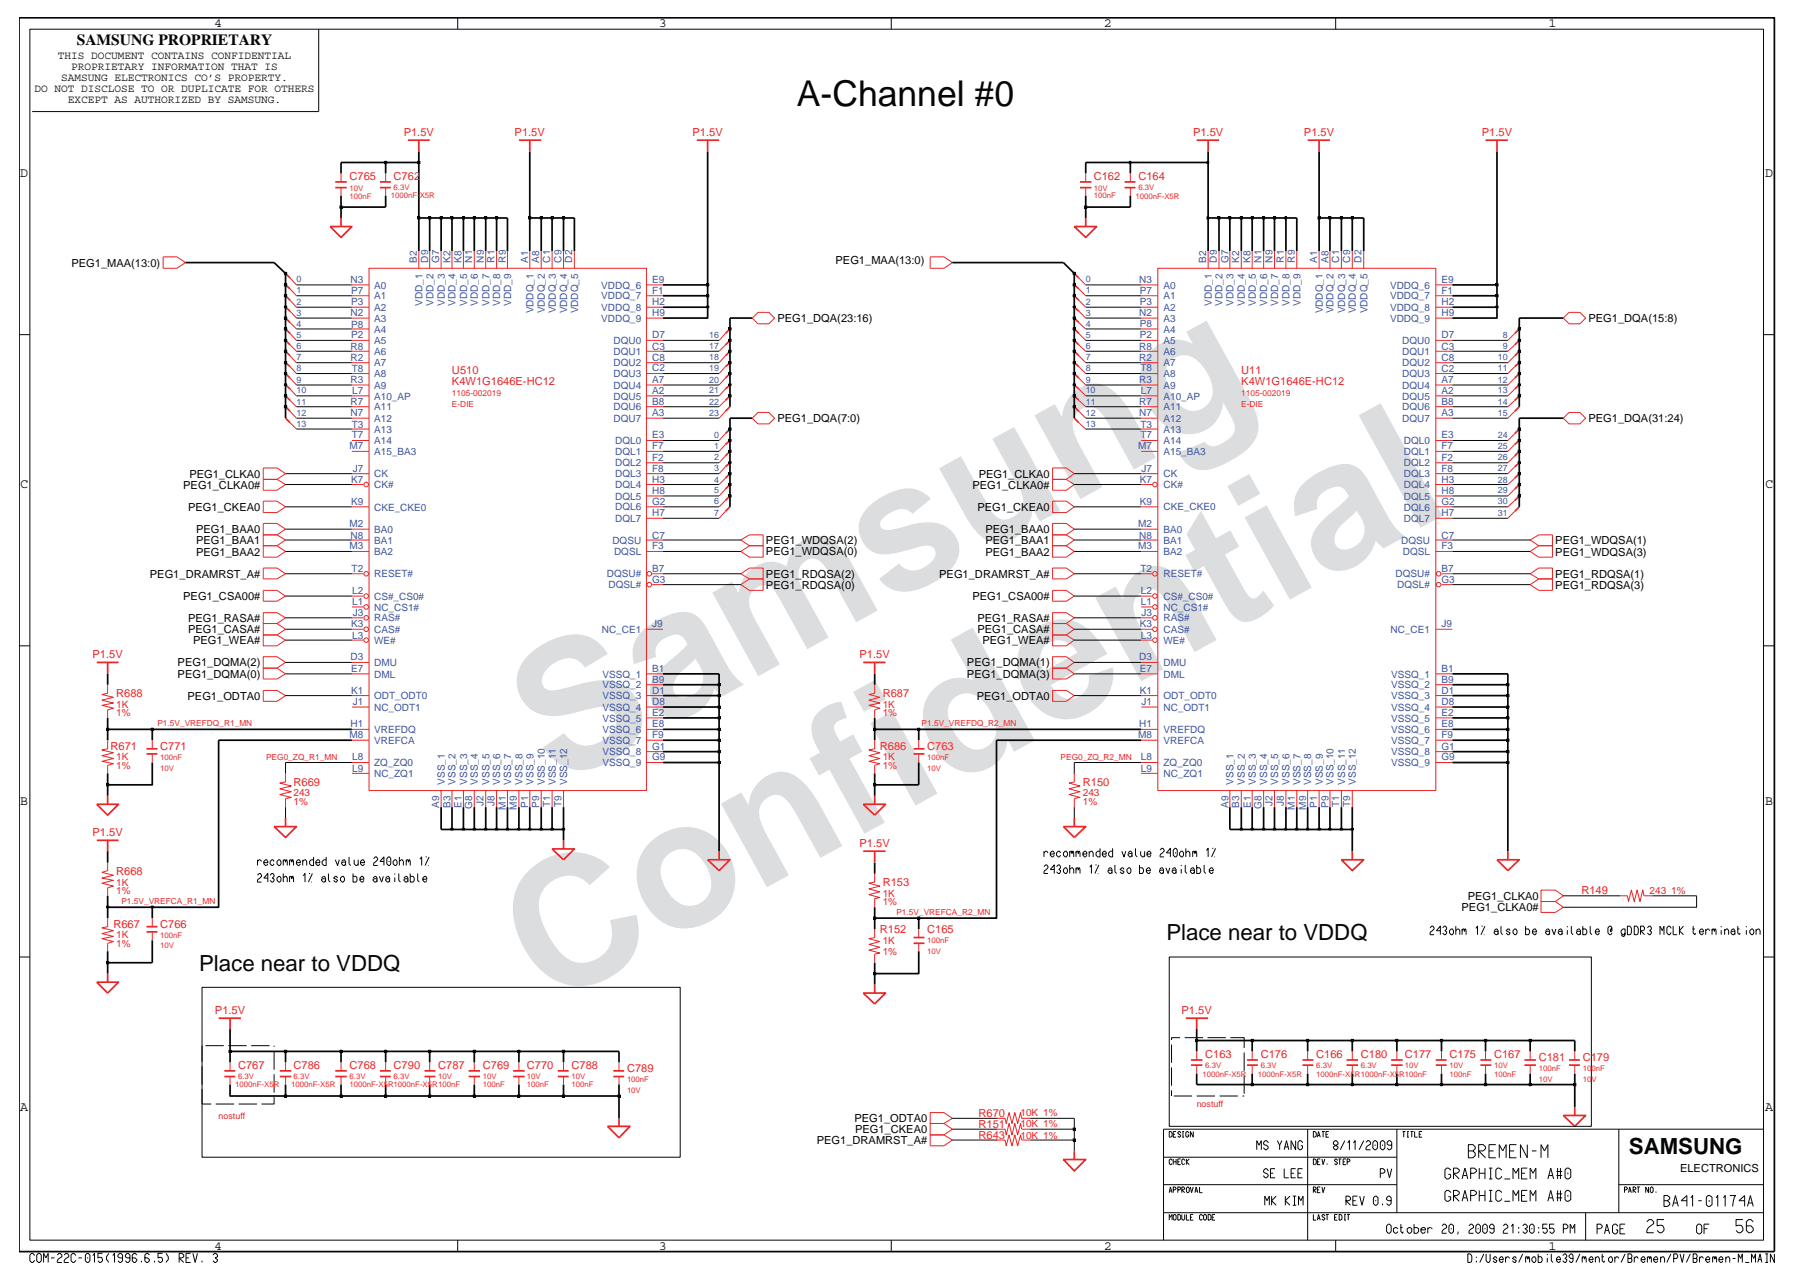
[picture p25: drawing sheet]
<svg xmlns="http://www.w3.org/2000/svg" width="267mm" height="190mm" viewBox="0 0 267 190" stroke-linecap="round" stroke-linejoin="round" font-family="sans-serif">
<defs><g id="words">
<g font-size="26.5" fill="#dcddde">
<text x="82.4" y="116.5" transform="rotate(-29 82.4 116.5)">Samsung</text>
<text x="81.1" y="149.2" transform="rotate(-29 81.1 149.2)">Confidential</text>
</g>
<text font-size="5.3" fill="#040505" x="118" y="15.7">A-Channel #0</text>
<g font-size="3.3" fill="#040505">
<text x="29.5" y="143.7">Place near to VDDQ</text>
<text x="172.7" y="139.2">Place near to VDDQ</text>
<text x="241.1" y="170.8">SAMSUNG</text>
</g>
<text font-size="2.3" fill="#040505" x="11.4" y="6.7">SAMSUNG PROPRIETARY</text>
<g font-size="2" fill="#040505">
<text x="31.8" y="4">4</text>
<text x="97.6" y="4">3</text>
<text x="163.4" y="4">2</text>
<text x="229.2" y="4">1</text>
<text x="3" y="26.2">D</text>
<text x="261.3" y="26.2">D</text>
<text x="3" y="72.3">C</text>
<text x="261.3" y="72.3">C</text>
<text x="3" y="119.2">B</text>
<text x="261.3" y="119.2">B</text>
<text x="3" y="164.4">A</text>
<text x="261.3" y="164.4">A</text>
<text x="31.8" y="185">4</text>
<text x="97.6" y="185">3</text>
<text x="163.4" y="185">2</text>
<text x="229.2" y="185">1</text>
</g>
<g font-size="1.6" fill="#040505">
<text x="8.6" y="8.8">THIS DOCUMENT CONTAINS CONFIDENTIAL</text>
<text x="9.1" y="12">SAMSUNG ELECTRONICS CO’S PROPERTY.</text>
<text x="10.5" y="10.4">PROPRIETARY INFORMATION THAT IS</text>
<text x="5.1" y="13.7">DO NOT DISCLOSE TO OR DUPLICATE FOR OTHERS</text>
<text x="10.1" y="15.3">EXCEPT AS AUTHORIZED BY SAMSUNG.</text>
<text x="10.6" y="39.5">PEG1_MAA(13:0)</text>
<text x="123.7" y="39">PEG1_MAA(13:0)</text>
<text x="115.1" y="47.7">PEG1_DQA(23:16)</text>
<text x="235.1" y="47.7">PEG1_DQA(15:8)</text>
<text x="115.1" y="62.5">PEG1_DQA(7:0)</text>
<text x="235.1" y="62.5">PEG1_DQA(31:24)</text>
<text x="28" y="70.7">PEG1_CLKA0</text>
<text x="144.9" y="70.7">PEG1_CLKA0</text>
<text x="27.1" y="72.3">PEG1_CLKA0#</text>
<text x="27.8" y="75.6">PEG1_CKEA0</text>
<text x="144" y="72.3">PEG1_CLKA0#</text>
<text x="144.7" y="75.6">PEG1_CKEA0</text>
<text x="29" y="82.2">PEG1_BAA2</text>
<text x="29" y="78.9">PEG1_BAA0</text>
<text x="29" y="80.5">PEG1_BAA1</text>
<text x="113.4" y="82.2">PEG1_WDQSA(0)</text>
<text x="113.4" y="80.5">PEG1_WDQSA(2)</text>
<text x="145.9" y="82.2">PEG1_BAA2</text>
<text x="145.9" y="80.5">PEG1_BAA1</text>
<text x="145.9" y="78.9">PEG1_BAA0</text>
<text x="230.2" y="80.5">PEG1_WDQSA(1)</text>
<text x="230.2" y="82.2">PEG1_WDQSA(3)</text>
<text x="22.2" y="85.5">PEG1_DRAMRST_A#</text>
<text x="27.1" y="88.8">PEG1_CSA00#</text>
<text x="113.4" y="87.1">PEG1_RDQSA(0)</text>
<text x="113.4" y="85.5">PEG1_RDQSA(2)</text>
<text x="139" y="85.5">PEG1_DRAMRST_A#</text>
<text x="144" y="88.8">PEG1_CSA00#</text>
<text x="230.2" y="85.5">PEG1_RDQSA(1)</text>
<text x="230.2" y="87.1">PEG1_RDQSA(3)</text>
<text x="27.8" y="93.7">PEG1_CASA#</text>
<text x="27.8" y="92">PEG1_RASA#</text>
<text x="28.6" y="95.3">PEG1_WEA#</text>
<text x="144.7" y="93.7">PEG1_CASA#</text>
<text x="144.7" y="92">PEG1_RASA#</text>
<text x="145.4" y="95.3">PEG1_WEA#</text>
<text x="26.3" y="100.3">PEG1_DQMA(0)</text>
<text x="26.3" y="98.6">PEG1_DQMA(2)</text>
<text x="143.1" y="98.6">PEG1_DQMA(1)</text>
<text x="143.1" y="100.3">PEG1_DQMA(3)</text>
<text x="27.8" y="103.6">PEG1_ODTA0</text>
<text x="144.6" y="103.6">PEG1_ODTA0</text>
<text x="216.3" y="134.9">PEG1_CLKA0#</text>
<text x="217.3" y="133.2">PEG1_CLKA0</text>
<text x="126.5" y="166.1">PEG1_ODTA0</text>
<text x="126.6" y="167.7">PEG1_CKEA0</text>
<text x="120.9" y="169.3">PEG1_DRAMRST_A#</text>
<text x="248.7" y="173.5">ELECTRONICS</text>
</g>
<g font-size="1.6" fill="#ec2426">
<text x="59.8" y="20.2">P1.5V</text>
<text x="76.2" y="20.2">P1.5V</text>
<text x="102.5" y="20.2">P1.5V</text>
<text x="176.6" y="20.2">P1.5V</text>
<text x="193" y="20.2">P1.5V</text>
<text x="219.4" y="20.2">P1.5V</text>
<text x="51.8" y="26.7">C765</text>
<text x="58.3" y="26.7">C762</text>
<text x="161.9" y="26.7">C162</text>
<text x="168.5" y="26.7">C164</text>
<text x="66.9" y="55.3">U510</text>
<text x="66.9" y="57">K4W1G1646E-HC12</text>
<text x="183.7" y="57">K4W1G1646E-HC12</text>
<text x="183.7" y="55.3">U11</text>
<text x="13.7" y="97.5">P1.5V</text>
<text x="127.2" y="97.5">P1.5V</text>
<text x="17.2" y="103.2">R688</text>
<text x="130.7" y="103.2">R687</text>
<text x="16.4" y="111">R671</text>
<text x="23.7" y="111">C771</text>
<text x="130.2" y="111">R686</text>
<text x="137.3" y="111">C763</text>
<text x="43.5" y="116.3">R669</text>
<text x="160.3" y="116.3">R150</text>
<text x="13.7" y="123.7">P1.5V</text>
<text x="127.2" y="125.4">P1.5V</text>
<text x="17.2" y="129.5">R668</text>
<text x="130.7" y="131.2">R153</text>
<text x="16.8" y="137.3">R667</text>
<text x="23.7" y="137.3">C766</text>
<text x="234.1" y="132.3">R149</text>
<text x="130.2" y="138.1">R152</text>
<text x="137.3" y="138.1">C165</text>
<text x="31.8" y="150">P1.5V</text>
<text x="174.9" y="150">P1.5V</text>
<text x="35.2" y="158.3">C767</text>
<text x="43.5" y="158.3">C786</text>
<text x="51.8" y="158.3">C768</text>
<text x="58.3" y="158.3">C790</text>
<text x="64.9" y="158.3">C787</text>
<text x="71.5" y="158.3">C769</text>
<text x="78" y="158.3">C770</text>
<text x="84.6" y="158.3">C788</text>
<text x="92.8" y="158.7">C789</text>
<text x="178.4" y="156.6">C163</text>
<text x="186.6" y="156.6">C176</text>
<text x="194.8" y="156.6">C166</text>
<text x="201.4" y="156.6">C180</text>
<text x="208" y="156.6">C177</text>
<text x="214.6" y="156.6">C175</text>
<text x="221.2" y="156.6">C167</text>
<text x="227.8" y="157.1">C181</text>
<text x="234.3" y="157.1">C179</text>
<text x="144.8" y="165.3">R670</text>
<text x="144.8" y="166.9">R151</text>
<text x="144.8" y="168.6">R643</text>
</g>
<g font-size="1.5" fill="#3a53a4">
<text x="51.9" y="41.9">N3</text>
<text x="61.7" y="38.9" transform="rotate(-90 61.7 38.9)">B2</text>
<text x="63.4" y="38.9" transform="rotate(-90 63.4 38.9)">D9</text>
<text x="65" y="38.9" transform="rotate(-90 65 38.9)">G7</text>
<text x="66.7" y="38.9" transform="rotate(-90 66.7 38.9)">K2</text>
<text x="68.3" y="38.9" transform="rotate(-90 68.3 38.9)">K8</text>
<text x="69.9" y="38.9" transform="rotate(-90 69.9 38.9)">N1</text>
<text x="71.6" y="38.9" transform="rotate(-90 71.6 38.9)">N9</text>
<text x="73.2" y="38.9" transform="rotate(-90 73.2 38.9)">R1</text>
<text x="74.9" y="38.9" transform="rotate(-90 74.9 38.9)">R9</text>
<text x="78.2" y="38.9" transform="rotate(-90 78.2 38.9)">A1</text>
<text x="79.8" y="38.9" transform="rotate(-90 79.8 38.9)">A8</text>
<text x="81.4" y="38.9" transform="rotate(-90 81.4 38.9)">C1</text>
<text x="83.1" y="38.9" transform="rotate(-90 83.1 38.9)">C9</text>
<text x="84.7" y="38.9" transform="rotate(-90 84.7 38.9)">D2</text>
<text x="96.5" y="41.9">E9</text>
<text x="168.6" y="41.9">N3</text>
<text x="178.5" y="38.9" transform="rotate(-90 178.5 38.9)">B2</text>
<text x="180.1" y="38.9" transform="rotate(-90 180.1 38.9)">D9</text>
<text x="181.8" y="38.9" transform="rotate(-90 181.8 38.9)">G7</text>
<text x="183.4" y="38.9" transform="rotate(-90 183.4 38.9)">K2</text>
<text x="185.1" y="38.9" transform="rotate(-90 185.1 38.9)">K8</text>
<text x="186.7" y="38.9" transform="rotate(-90 186.7 38.9)">N1</text>
<text x="188.3" y="38.9" transform="rotate(-90 188.3 38.9)">N9</text>
<text x="190" y="38.9" transform="rotate(-90 190 38.9)">R1</text>
<text x="191.6" y="38.9" transform="rotate(-90 191.6 38.9)">R9</text>
<text x="195" y="38.9" transform="rotate(-90 195 38.9)">A1</text>
<text x="196.6" y="38.9" transform="rotate(-90 196.6 38.9)">A8</text>
<text x="198.3" y="38.9" transform="rotate(-90 198.3 38.9)">C1</text>
<text x="199.9" y="38.9" transform="rotate(-90 199.9 38.9)">C9</text>
<text x="201.6" y="38.9" transform="rotate(-90 201.6 38.9)">D2</text>
<text x="213.4" y="41.9">E9</text>
<text x="51.9" y="46.8">N2</text>
<text x="52" y="43.5">P7</text>
<text x="52" y="45.2">P3</text>
<text x="55.4" y="42.7">A0</text>
<text x="55.4" y="44.3">A1</text>
<text x="55.4" y="46">A2</text>
<text x="55.4" y="47.6">A3</text>
<text x="62.5" y="45.2" transform="rotate(-90 62.5 45.2)">VDD_1</text>
<text x="64.1" y="45.2" transform="rotate(-90 64.1 45.2)">VDD_2</text>
<text x="65.8" y="45.2" transform="rotate(-90 65.8 45.2)">VDD_3</text>
<text x="67.4" y="45.2" transform="rotate(-90 67.4 45.2)">VDD_4</text>
<text x="69.1" y="45.2" transform="rotate(-90 69.1 45.2)">VDD_5</text>
<text x="70.7" y="45.2" transform="rotate(-90 70.7 45.2)">VDD_6</text>
<text x="72.4" y="45.2" transform="rotate(-90 72.4 45.2)">VDD_7</text>
<text x="74.1" y="45.2" transform="rotate(-90 74.1 45.2)">VDD_8</text>
<text x="75.7" y="45.2" transform="rotate(-90 75.7 45.2)">VDD_9</text>
<text x="79" y="46.4" transform="rotate(-90 79 46.4)">VDDQ_1</text>
<text x="80.7" y="46.4" transform="rotate(-90 80.7 46.4)">VDDQ_2</text>
<text x="82.3" y="46.4" transform="rotate(-90 82.3 46.4)">VDDQ_3</text>
<text x="84" y="46.4" transform="rotate(-90 84 46.4)">VDDQ_4</text>
<text x="85.6" y="46.4" transform="rotate(-90 85.6 46.4)">VDDQ_5</text>
<text x="89" y="42.7">VDDQ_6</text>
<text x="89" y="44.3">VDDQ_7</text>
<text x="89" y="46">VDDQ_8</text>
<text x="89" y="47.6">VDDQ_9</text>
<text x="96.5" y="43.5">F1</text>
<text x="96.5" y="45.2">H2</text>
<text x="96.5" y="46.8">H9</text>
<text x="168.6" y="46.8">N2</text>
<text x="168.7" y="43.5">P7</text>
<text x="168.7" y="45.2">P3</text>
<text x="172.2" y="46">A2</text>
<text x="172.2" y="47.6">A3</text>
<text x="172.2" y="42.7">A0</text>
<text x="172.2" y="44.3">A1</text>
<text x="179.4" y="45.2" transform="rotate(-90 179.4 45.2)">VDD_1</text>
<text x="181" y="45.2" transform="rotate(-90 181 45.2)">VDD_2</text>
<text x="182.6" y="45.2" transform="rotate(-90 182.6 45.2)">VDD_3</text>
<text x="184.3" y="45.2" transform="rotate(-90 184.3 45.2)">VDD_4</text>
<text x="185.9" y="45.2" transform="rotate(-90 185.9 45.2)">VDD_5</text>
<text x="187.6" y="45.2" transform="rotate(-90 187.6 45.2)">VDD_6</text>
<text x="189.2" y="45.2" transform="rotate(-90 189.2 45.2)">VDD_7</text>
<text x="190.9" y="45.2" transform="rotate(-90 190.9 45.2)">VDD_8</text>
<text x="192.5" y="45.2" transform="rotate(-90 192.5 45.2)">VDD_9</text>
<text x="195.8" y="46.4" transform="rotate(-90 195.8 46.4)">VDDQ_1</text>
<text x="197.4" y="46.4" transform="rotate(-90 197.4 46.4)">VDDQ_2</text>
<text x="199.1" y="46.4" transform="rotate(-90 199.1 46.4)">VDDQ_3</text>
<text x="200.7" y="46.4" transform="rotate(-90 200.7 46.4)">VDDQ_4</text>
<text x="202.4" y="46.4" transform="rotate(-90 202.4 46.4)">VDDQ_5</text>
<text x="205.8" y="42.7">VDDQ_6</text>
<text x="205.8" y="44.3">VDDQ_7</text>
<text x="205.8" y="46">VDDQ_8</text>
<text x="205.8" y="47.6">VDDQ_9</text>
<text x="213.4" y="43.5">F1</text>
<text x="213.4" y="45.2">H2</text>
<text x="213.4" y="46.8">H9</text>
<text x="51.9" y="53.4">R2</text>
<text x="51.9" y="51.8">R8</text>
<text x="52" y="48.5">P8</text>
<text x="52" y="50.1">P2</text>
<text x="55.4" y="52.5">A6</text>
<text x="55.4" y="49.2">A4</text>
<text x="55.4" y="50.9">A5</text>
<text x="90.8" y="50.9">DQU0</text>
<text x="90.8" y="52.5">DQU1</text>
<text x="96.5" y="50.1">D7</text>
<text x="96.5" y="51.8">C3</text>
<text x="96.5" y="53.4">C8</text>
<text x="168.6" y="51.8">R8</text>
<text x="168.6" y="53.4">R2</text>
<text x="168.7" y="48.5">P8</text>
<text x="168.7" y="50.1">P2</text>
<text x="172.2" y="49.2">A4</text>
<text x="172.2" y="50.9">A5</text>
<text x="172.2" y="52.5">A6</text>
<text x="207.6" y="50.9">DQU0</text>
<text x="207.6" y="52.5">DQU1</text>
<text x="213.4" y="50.1">D7</text>
<text x="213.4" y="51.8">C3</text>
<text x="213.4" y="53.4">C8</text>
<text x="51.9" y="56.7">R3</text>
<text x="51.9" y="60">R7</text>
<text x="52.1" y="55">T8</text>
<text x="52.1" y="58.3">L7</text>
<text x="55.4" y="54.2">A7</text>
<text x="55.4" y="55.8">A8</text>
<text x="55.4" y="57.5">A9</text>
<text x="55.4" y="59.1">A10_AP</text>
<text x="90.8" y="54.2">DQU2</text>
<text x="90.8" y="55.8">DQU3</text>
<text x="90.8" y="57.5">DQU4</text>
<text x="90.8" y="59.1">DQU5</text>
<text x="96.5" y="55">C2</text>
<text x="96.5" y="56.7">A7</text>
<text x="96.5" y="58.3">A2</text>
<text x="96.5" y="60">B8</text>
<text x="168.6" y="60">R7</text>
<text x="168.6" y="56.7">R3</text>
<text x="168.8" y="55">T8</text>
<text x="168.9" y="58.3">L7</text>
<text x="172.2" y="59.1">A10_AP</text>
<text x="172.2" y="54.2">A7</text>
<text x="172.2" y="55.8">A8</text>
<text x="172.2" y="57.5">A9</text>
<text x="207.6" y="54.2">DQU2</text>
<text x="207.6" y="55.8">DQU3</text>
<text x="207.6" y="57.5">DQU4</text>
<text x="207.6" y="59.1">DQU5</text>
<text x="213.4" y="55">C2</text>
<text x="213.4" y="56.7">A7</text>
<text x="213.4" y="58.3">A2</text>
<text x="213.4" y="60">B8</text>
<text x="51.9" y="61.6">N7</text>
<text x="52.1" y="63.3">T3</text>
<text x="52.1" y="64.9">T7</text>
<text x="55.4" y="60.7">A11</text>
<text x="55.4" y="62.4">A12</text>
<text x="55.4" y="64.1">A13</text>
<text x="55.4" y="65.7">A14</text>
<text x="90.8" y="62.4">DQU7</text>
<text x="90.8" y="60.7">DQU6</text>
<text x="91.1" y="65.7">DQL0</text>
<text x="96.5" y="64.9">E3</text>
<text x="96.5" y="61.6">A3</text>
<text x="168.6" y="61.6">N7</text>
<text x="168.8" y="63.3">T3</text>
<text x="168.8" y="64.9">T7</text>
<text x="172.2" y="60.7">A11</text>
<text x="172.2" y="62.4">A12</text>
<text x="172.2" y="64">A13</text>
<text x="172.2" y="65.7">A14</text>
<text x="207.6" y="60.7">DQU6</text>
<text x="207.6" y="62.4">DQU7</text>
<text x="207.8" y="65.7">DQL0</text>
<text x="213.4" y="64.9">E3</text>
<text x="213.4" y="61.6">A3</text>
<text x="51.7" y="66.5">M7</text>
<text x="52" y="71.5">K7</text>
<text x="52.2" y="69.8">J7</text>
<text x="55.4" y="70.7">CK</text>
<text x="55.4" y="67.4">A15_BA3</text>
<text x="91.1" y="67.3">DQL1</text>
<text x="91.1" y="69">DQL2</text>
<text x="91.1" y="70.6">DQL3</text>
<text x="96.5" y="66.5">F7</text>
<text x="96.5" y="68.2">F2</text>
<text x="96.5" y="69.8">F8</text>
<text x="96.5" y="71.5">H3</text>
<text x="168.5" y="66.5">M7</text>
<text x="168.7" y="71.5">K7</text>
<text x="169" y="69.8">J7</text>
<text x="172.2" y="70.6">CK</text>
<text x="172.2" y="67.3">A15_BA3</text>
<text x="207.8" y="67.3">DQL1</text>
<text x="207.8" y="69">DQL2</text>
<text x="207.8" y="70.7">DQL3</text>
<text x="213.4" y="66.5">F7</text>
<text x="213.4" y="68.2">F2</text>
<text x="213.4" y="69.8">F8</text>
<text x="213.4" y="71.5">H3</text>
<text x="52" y="74.7">K9</text>
<text x="55.4" y="72.3">CK#</text>
<text x="55.4" y="75.6">CKE_CKE0</text>
<text x="91.1" y="72.3">DQL4</text>
<text x="91.1" y="74">DQL5</text>
<text x="91.1" y="75.6">DQL6</text>
<text x="91.1" y="77.3">DQL7</text>
<text x="96.5" y="73.1">H8</text>
<text x="96.5" y="74.7">G2</text>
<text x="96.5" y="76.4">H7</text>
<text x="168.7" y="74.7">K9</text>
<text x="172.2" y="72.3">CK#</text>
<text x="172.2" y="75.6">CKE_CKE0</text>
<text x="207.8" y="77.3">DQL7</text>
<text x="207.8" y="72.3">DQL4</text>
<text x="207.8" y="74">DQL5</text>
<text x="207.8" y="75.6">DQL6</text>
<text x="213.4" y="73.1">H8</text>
<text x="213.4" y="74.7">G2</text>
<text x="213.4" y="76.4">H7</text>
<text x="51.7" y="78">M2</text>
<text x="51.7" y="81.3">M3</text>
<text x="51.9" y="79.7">N8</text>
<text x="55.4" y="78.9">BA0</text>
<text x="55.4" y="80.5">BA1</text>
<text x="55.4" y="82.2">BA2</text>
<text x="90.7" y="80.5">DQSU</text>
<text x="90.9" y="82.2">DQSL</text>
<text x="96.5" y="81.3">F3</text>
<text x="96.5" y="79.7">C7</text>
<text x="168.5" y="78">M2</text>
<text x="168.5" y="81.3">M3</text>
<text x="168.6" y="79.7">N8</text>
<text x="172.2" y="78.9">BA0</text>
<text x="172.2" y="80.5">BA1</text>
<text x="172.2" y="82.2">BA2</text>
<text x="207.4" y="80.5">DQSU</text>
<text x="207.7" y="82.2">DQSL</text>
<text x="213.4" y="81.3">F3</text>
<text x="213.4" y="79.7">C7</text>
<text x="52.1" y="84.6">T2</text>
<text x="52.1" y="89.5">L1</text>
<text x="52.1" y="87.9">L2</text>
<text x="55.4" y="88.8">CS#_CS0#</text>
<text x="55.4" y="85.5">RESET#</text>
<text x="89.8" y="85.5">DQSU#</text>
<text x="90.1" y="87.1">DQSL#</text>
<text x="96.5" y="84.6">B7</text>
<text x="96.5" y="86.2">G3</text>
<text x="168.8" y="84.6">T2</text>
<text x="168.9" y="89.5">L1</text>
<text x="168.9" y="87.9">L2</text>
<text x="172.2" y="88.8">CS#_CS0#</text>
<text x="172.2" y="85.5">RESET#</text>
<text x="206.6" y="85.5">DQSU#</text>
<text x="206.8" y="87.1">DQSL#</text>
<text x="213.4" y="86.2">G3</text>
<text x="213.4" y="84.6">B7</text>
<text x="52" y="92.8">K3</text>
<text x="52.1" y="94.5">L3</text>
<text x="52.2" y="91.2">J3</text>
<text x="55.4" y="95.3">WE#</text>
<text x="55.4" y="90.4">NC_CS1#</text>
<text x="55.4" y="92">RAS#</text>
<text x="55.4" y="93.7">CAS#</text>
<text x="89.1" y="93.7">NC_CE1</text>
<text x="96.5" y="92.8">J9</text>
<text x="168.7" y="92.8">K3</text>
<text x="168.9" y="94.5">L3</text>
<text x="169" y="91.2">J3</text>
<text x="172.2" y="93.7">CAS#</text>
<text x="172.2" y="95.3">WE#</text>
<text x="172.2" y="90.4">NC_CS1#</text>
<text x="172.2" y="92">RAS#</text>
<text x="205.8" y="93.7">NC_CE1</text>
<text x="213.4" y="92.8">J9</text>
<text x="51.9" y="97.7">D3</text>
<text x="52" y="99.4">E7</text>
<text x="55.4" y="100.3">DML</text>
<text x="55.4" y="98.6">DMU</text>
<text x="89.2" y="100.3">VSSQ_1</text>
<text x="89.2" y="101.9">VSSQ_2</text>
<text x="96.5" y="99.4">B1</text>
<text x="96.5" y="101">B9</text>
<text x="168.6" y="97.7">D3</text>
<text x="168.7" y="99.4">E7</text>
<text x="172.2" y="100.3">DML</text>
<text x="172.2" y="98.6">DMU</text>
<text x="205.9" y="100.3">VSSQ_1</text>
<text x="205.9" y="101.9">VSSQ_2</text>
<text x="213.4" y="99.4">B1</text>
<text x="213.4" y="101">B9</text>
<text x="51.9" y="107.6">H1</text>
<text x="52" y="102.7">K1</text>
<text x="52.2" y="104.3">J1</text>
<text x="55.4" y="105.2">NC_ODT1</text>
<text x="55.4" y="103.5">ODT_ODT0</text>
<text x="89.2" y="103.5">VSSQ_3</text>
<text x="89.2" y="105.2">VSSQ_4</text>
<text x="89.2" y="106.8">VSSQ_5</text>
<text x="96.5" y="102.7">D1</text>
<text x="96.5" y="104.3">D8</text>
<text x="96.5" y="106">E2</text>
<text x="96.5" y="107.6">E8</text>
<text x="168.6" y="107.6">H1</text>
<text x="168.7" y="102.7">K1</text>
<text x="169" y="104.3">J1</text>
<text x="172.2" y="105.2">NC_ODT1</text>
<text x="172.2" y="103.5">ODT_ODT0</text>
<text x="205.9" y="106.8">VSSQ_5</text>
<text x="205.9" y="103.5">VSSQ_3</text>
<text x="205.9" y="105.2">VSSQ_4</text>
<text x="213.4" y="104.3">D8</text>
<text x="213.4" y="106">E2</text>
<text x="213.4" y="107.6">E8</text>
<text x="213.4" y="102.7">D1</text>
<text x="51.7" y="109.3">M8</text>
<text x="52.1" y="112.6">L8</text>
<text x="55.4" y="110.1">VREFCA</text>
<text x="55.4" y="108.5">VREFDQ</text>
<text x="55.4" y="113.4">ZQ_ZQ0</text>
<text x="89.2" y="108.5">VSSQ_6</text>
<text x="89.2" y="110.1">VSSQ_7</text>
<text x="89.2" y="111.8">VSSQ_8</text>
<text x="89.2" y="113.4">VSSQ_9</text>
<text x="96.5" y="109.3">F9</text>
<text x="96.5" y="111">G1</text>
<text x="96.5" y="112.6">G9</text>
<text x="168.5" y="109.3">M8</text>
<text x="168.9" y="112.6">L8</text>
<text x="172.2" y="113.4">ZQ_ZQ0</text>
<text x="172.2" y="110.1">VREFCA</text>
<text x="172.2" y="108.5">VREFDQ</text>
<text x="205.9" y="108.5">VSSQ_6</text>
<text x="205.9" y="110.1">VSSQ_7</text>
<text x="205.9" y="111.8">VSSQ_8</text>
<text x="205.9" y="113.4">VSSQ_9</text>
<text x="213.4" y="109.3">F9</text>
<text x="213.4" y="110.9">G1</text>
<text x="213.4" y="112.6">G9</text>
<text x="52.1" y="114.3">L9</text>
<text x="55.4" y="115">NC_ZQ1</text>
<text x="65" y="119.6" transform="rotate(-90 65 119.6)">A9</text>
<text x="65.8" y="116.2" transform="rotate(-90 65.8 116.2)">VSS_1</text>
<text x="66.7" y="119.6" transform="rotate(-90 66.7 119.6)">B3</text>
<text x="67.4" y="116.2" transform="rotate(-90 67.4 116.2)">VSS_2</text>
<text x="68.3" y="119.6" transform="rotate(-90 68.3 119.6)">E1</text>
<text x="69.1" y="116.2" transform="rotate(-90 69.1 116.2)">VSS_3</text>
<text x="69.9" y="119.8" transform="rotate(-90 69.9 119.8)">G8</text>
<text x="70.7" y="116.2" transform="rotate(-90 70.7 116.2)">VSS_4</text>
<text x="71.6" y="119.3" transform="rotate(-90 71.6 119.3)">J2</text>
<text x="72.4" y="116.2" transform="rotate(-90 72.4 116.2)">VSS_5</text>
<text x="73.2" y="119.3" transform="rotate(-90 73.2 119.3)">J8</text>
<text x="74.1" y="116.2" transform="rotate(-90 74.1 116.2)">VSS_6</text>
<text x="74.9" y="119.8" transform="rotate(-90 74.9 119.8)">M1</text>
<text x="75.7" y="116.2" transform="rotate(-90 75.7 116.2)">VSS_7</text>
<text x="76.5" y="119.8" transform="rotate(-90 76.5 119.8)">M9</text>
<text x="77.4" y="116.2" transform="rotate(-90 77.4 116.2)">VSS_8</text>
<text x="78.2" y="119.6" transform="rotate(-90 78.2 119.6)">P1</text>
<text x="79" y="116.2" transform="rotate(-90 79 116.2)">VSS_9</text>
<text x="79.8" y="119.6" transform="rotate(-90 79.8 119.6)">P9</text>
<text x="80.7" y="116.2" transform="rotate(-90 80.7 116.2)">VSS_10</text>
<text x="81.4" y="119.5" transform="rotate(-90 81.4 119.5)">T1</text>
<text x="82.3" y="116.2" transform="rotate(-90 82.3 116.2)">VSS_11</text>
<text x="83.1" y="119.5" transform="rotate(-90 83.1 119.5)">T9</text>
<text x="84" y="116.2" transform="rotate(-90 84 116.2)">VSS_12</text>
<text x="168.9" y="114.3">L9</text>
<text x="172.2" y="115">NC_ZQ1</text>
<text x="181.8" y="119.6" transform="rotate(-90 181.8 119.6)">A9</text>
<text x="182.6" y="116.2" transform="rotate(-90 182.6 116.2)">VSS_1</text>
<text x="183.4" y="119.6" transform="rotate(-90 183.4 119.6)">B3</text>
<text x="184.3" y="116.2" transform="rotate(-90 184.3 116.2)">VSS_2</text>
<text x="185.1" y="119.6" transform="rotate(-90 185.1 119.6)">E1</text>
<text x="185.9" y="116.2" transform="rotate(-90 185.9 116.2)">VSS_3</text>
<text x="186.7" y="119.8" transform="rotate(-90 186.7 119.8)">G8</text>
<text x="187.6" y="116.2" transform="rotate(-90 187.6 116.2)">VSS_4</text>
<text x="188.3" y="119.3" transform="rotate(-90 188.3 119.3)">J2</text>
<text x="189.2" y="116.2" transform="rotate(-90 189.2 116.2)">VSS_5</text>
<text x="190" y="119.3" transform="rotate(-90 190 119.3)">J8</text>
<text x="190.9" y="116.2" transform="rotate(-90 190.9 116.2)">VSS_6</text>
<text x="191.6" y="119.8" transform="rotate(-90 191.6 119.8)">M1</text>
<text x="192.5" y="116.2" transform="rotate(-90 192.5 116.2)">VSS_7</text>
<text x="193.3" y="119.8" transform="rotate(-90 193.3 119.8)">M9</text>
<text x="194.1" y="116.2" transform="rotate(-90 194.1 116.2)">VSS_8</text>
<text x="195" y="119.6" transform="rotate(-90 195 119.6)">P1</text>
<text x="195.8" y="116.2" transform="rotate(-90 195.8 116.2)">VSS_9</text>
<text x="196.6" y="119.6" transform="rotate(-90 196.6 119.6)">P9</text>
<text x="197.4" y="116.2" transform="rotate(-90 197.4 116.2)">VSS_10</text>
<text x="198.3" y="119.5" transform="rotate(-90 198.3 119.5)">T1</text>
<text x="199.1" y="116.2" transform="rotate(-90 199.1 116.2)">VSS_11</text>
<text x="199.9" y="119.5" transform="rotate(-90 199.9 119.5)">T9</text>
<text x="200.7" y="116.2" transform="rotate(-90 200.7 116.2)">VSS_12</text>
</g>
<g font-size="1.5" fill="#ec2426">
<text x="17.2" y="104.8">1K</text>
<text x="17.2" y="106">1%</text>
<text x="130.7" y="106">1%</text>
<text x="130.7" y="104.8">1K</text>
<text x="17.2" y="112.6">1K</text>
<text x="17.2" y="113.8">1%</text>
<text x="130.7" y="113.8">1%</text>
<text x="130.7" y="112.6">1K</text>
<text x="43.5" y="119.2">1%</text>
<text x="43.5" y="117.9">243</text>
<text x="160.3" y="117.9">243</text>
<text x="160.3" y="119.2">1%</text>
<text x="17.2" y="131.1">1K</text>
<text x="17.2" y="132.3">1%</text>
<text x="130.7" y="132.7">1K</text>
<text x="130.7" y="134">1%</text>
<text x="244.2" y="132.3">243 1%</text>
<text x="17.2" y="140.2">1%</text>
<text x="17.2" y="138.9">1K</text>
<text x="130.7" y="139.7">1K</text>
<text x="130.7" y="141.3">1%</text>
<text x="151.1" y="165.2">10K 1%</text>
<text x="151.1" y="166.8">10K 1%</text>
<text x="151.1" y="168.5">10K 1%</text>
</g>
<g font-size="1.3" fill="#3a53a4">
<text x="43.9" y="41.8">0</text>
<text x="160.7" y="41.8">0</text>
<text x="43.9" y="43.4">1</text>
<text x="43.9" y="45.1">2</text>
<text x="43.9" y="46.7">3</text>
<text x="160.7" y="43.4">1</text>
<text x="160.7" y="46.7">3</text>
<text x="160.7" y="45.1">2</text>
<text x="43.9" y="53.3">7</text>
<text x="43.9" y="50">5</text>
<text x="43.9" y="51.7">6</text>
<text x="43.9" y="48.4">4</text>
<text x="105" y="53.3">18</text>
<text x="105" y="50">16</text>
<text x="105" y="51.7">17</text>
<text x="160.7" y="48.4">4</text>
<text x="160.7" y="50">5</text>
<text x="160.7" y="51.7">6</text>
<text x="160.7" y="53.3">7</text>
<text x="221.7" y="53.3">10</text>
<text x="222.5" y="51.7">9</text>
<text x="222.5" y="50">8</text>
<text x="43.9" y="56.6">9</text>
<text x="43.9" y="59.9">11</text>
<text x="43.9" y="54.9">8</text>
<text x="43.9" y="58.2">10</text>
<text x="105" y="54.9">19</text>
<text x="105" y="56.6">20</text>
<text x="105" y="58.2">21</text>
<text x="105" y="59.9">22</text>
<text x="160.7" y="58.2">10</text>
<text x="160.7" y="54.9">8</text>
<text x="160.7" y="59.9">11</text>
<text x="160.7" y="56.6">9</text>
<text x="221.7" y="59.9">14</text>
<text x="221.7" y="58.2">13</text>
<text x="221.7" y="54.9">11</text>
<text x="221.7" y="56.6">12</text>
<text x="43.9" y="63.2">13</text>
<text x="43.9" y="61.5">12</text>
<text x="105" y="61.5">23</text>
<text x="105.7" y="64.8">0</text>
<text x="160.7" y="63.2">13</text>
<text x="160.7" y="61.5">12</text>
<text x="221.7" y="61.5">15</text>
<text x="221.7" y="64.8">24</text>
<text x="105.7" y="71.4">4</text>
<text x="105.7" y="68.1">2</text>
<text x="105.7" y="66.4">1</text>
<text x="105.7" y="69.7">3</text>
<text x="221.7" y="66.4">25</text>
<text x="221.7" y="69.7">27</text>
<text x="221.7" y="68.1">26</text>
<text x="221.7" y="71.4">28</text>
<text x="105.7" y="76.3">7</text>
<text x="105.7" y="73">5</text>
<text x="105.7" y="74.7">6</text>
<text x="221.7" y="73">29</text>
<text x="221.7" y="76.3">31</text>
<text x="221.7" y="74.7">30</text>
</g>
<g font-size="1.3" fill="#ec2426">
<text x="32.4" y="165.6">nostuff</text>
<text x="177.1" y="163.9">nostuff</text>
</g>
<g font-size="1.2" fill="#ec2426">
<text x="51.8" y="28.2">10V</text>
<text x="51.8" y="29.4">100nF</text>
<text x="57.8" y="29.4">1000nF-X5R</text>
<text x="58.3" y="28.2">6.3V</text>
<text x="161.9" y="28.2">10V</text>
<text x="161.9" y="29.4">100nF</text>
<text x="168.1" y="29.4">1000nF-X5R</text>
<text x="168.5" y="28.2">6.3V</text>
<text x="66.9" y="58.6">1105-002019</text>
<text x="183.7" y="58.6">1105-002019</text>
<text x="66.9" y="60.2">E-DIE</text>
<text x="183.7" y="60.2">E-DIE</text>
<text x="23.3" y="107.5">P1.5V_VREFDQ_R1_MN</text>
<text x="136.4" y="107.5">P1.5V_VREFDQ_R2_MN</text>
<text x="23.7" y="112.4">100nF</text>
<text x="39.4" y="112.4">PEG0_ZQ_R1_MN</text>
<text x="137.3" y="112.4">100nF</text>
<text x="157" y="112.4">PEG0_ZQ_R2_MN</text>
<text x="23.7" y="114.1">10V</text>
<text x="137.3" y="114.1">10V</text>
<text x="18" y="133.9">P1.5V_VREFCA_R1_MN</text>
<text x="132.7" y="135.5">P1.5V_VREFCA_R2_MN</text>
<text x="23.7" y="140.4">10V</text>
<text x="23.7" y="138.8">100nF</text>
<text x="137.3" y="141.2">10V</text>
<text x="137.3" y="139.6">100nF</text>
<text x="34.8" y="161">1000nF-X5R</text>
<text x="35.2" y="159.8">6.3V</text>
<text x="43.1" y="161">1000nF-X5R</text>
<text x="43.5" y="159.8">6.3V</text>
<text x="51.8" y="161">1000nF-X5R1000nF-X5R100nF</text>
<text x="51.8" y="159.8">6.3V</text>
<text x="58.3" y="159.8">6.3V</text>
<text x="64.9" y="159.8">10V</text>
<text x="71.5" y="159.8">10V</text>
<text x="71.5" y="161">100nF</text>
<text x="78" y="159.8">10V</text>
<text x="78" y="161">100nF</text>
<text x="84.6" y="159.8">10V</text>
<text x="84.6" y="161">100nF</text>
<text x="92.8" y="160.2">100nF</text>
<text x="92.8" y="161.8">10V</text>
<text x="178" y="159.3">1000nF-X5R</text>
<text x="178.4" y="158.1">6.3V</text>
<text x="186.2" y="159.3">1000nF-X5R</text>
<text x="186.6" y="158.1">6.3V</text>
<text x="194.8" y="158.1">6.3V</text>
<text x="194.8" y="159.3">1000nF-X5R1000nF-X5R100nF</text>
<text x="201.4" y="158.1">6.3V</text>
<text x="208" y="158.1">10V</text>
<text x="214.6" y="159.3">100nF</text>
<text x="214.6" y="158.1">10V</text>
<text x="221.2" y="159.3">100nF</text>
<text x="221.2" y="158.1">10V</text>
<text x="227.8" y="160.1">10V</text>
<text x="227.8" y="158.5">100nF</text>
<text x="234.3" y="158.5">100nF</text>
<text x="234.3" y="160.1">10V</text>
</g>
</g></defs>
<g fill="none" stroke="#ec2426" stroke-width=".25">
<path d="M48.9 33.5h3.2l-1.6 1.6zM49.6 27.8h1.7M49.6 26.9h1.7M50.5 32.3v1.2M56.2 27.8h1.6M56.2 26.9h1.6M60.4 20.7h3.2M62 20.7v1.7M76.8 20.7h3.3M78.4 20.7v1.7M103.1 20.7h3.3M104.8 20.7v1.7"/>
<path d="M159 33.5h3.3l-1.6 1.6zM159.9 27.8h1.7M159.9 26.9h1.7M160.7 32.3v1.2M166.5 27.8h1.6M166.5 26.9h1.6M177.1 20.7h3.3M178.8 20.7v1.7M193.6 20.7h3.3M195.3 20.7v1.7M219.9 20.7h3.3M221.6 20.7v1.7"/>
<path d="M42.3 47.1l.6 .7M42.3 40.5l.6 .7M42.3 42.2l.6 .6M42.3 52l.6 .7M42.3 45.5l.6 .6M42.3 55.3l.6 .7M42.3 48.7l.6 .7M42.3 58.6l.6 .7M42.3 43.8l.6 .7M42.3 53.7l.6 .6M42.3 57l.6 .6M42.3 50.4l.6 .7"/>
<path d="M108.1 50.4l-.7 .7M108.1 55.3l-.7 .7M108.1 48.7l-.7 .7M108.1 52l-.7 .7M108.1 53.7l-.7 .6M108.1 58.6l-.7 .7M108.1 57l-.7 .6M159 47.1l.7 .7M159 42.2l.7 .6M159 52l.7 .7M159 57l.7 .6M159 43.8l.7 .7"/>
<path d="M159 45.5l.7 .6M159 50.4l.7 .7M159 58.6l.7 .7M159 48.7l.7 .7M159 40.5l.7 .7M159 53.7l.7 .6M159 55.3l.7 .7M224.9 58.6l-.7 .7M224.9 55.3l-.7 .7M224.9 53.7l-.7 .6M224.9 48.7l-.7 .7M224.9 50.4l-.7 .7"/>
<path d="M224.9 57l-.7 .6M224.9 52l-.7 .7M42.3 61.9l.6 .7M42.3 60.2l.6 .7M108.1 70.1l-.7 .7M108.1 68.5l-.7 .6M108.1 66.8l-.7 .7M108.1 73.4l-.7 .7M108.1 75l-.7 .7M108.1 71.7l-.7 .7M108.1 60.2l-.7 .7M108.1 65.2l-.7 .6"/>
<path d="M108.1 63.5l-.7 .7M159 61.9l.7 .7M159 60.2l.7 .7M224.9 60.2l-.7 .7M224.9 71.7l-.7 .7M224.9 68.5l-.7 .6M224.9 66.8l-.7 .7M224.9 65.2l-.7 .6M224.9 75l-.7 .7M224.9 73.4l-.7 .7M224.9 70.1l-.7 .7M224.9 63.5l-.7 .7"/>
<path d="M14.3 98h3.2M15.9 98v1.7M127.8 98h3.3M129.5 98v1.7M14.3 119h3.2l-1.6 1.7zM15.9 117.8v1.2M21.7 111.6h1.6M21.7 110.8h1.6M127.8 119h3.3l-1.6 1.7zM129.5 117.8v1.2M135.2 110.8h1.6M135.2 111.6h1.6"/>
<path d="M14.3 124.4h3.2M15.9 124.4v1.6M21.7 137.9h1.6M21.7 137.2h1.6M40.6 122.3h3.3l-1.6 1.7zM42.3 121.1v1.2M81.7 125.7h3.3l-1.6 1.6zM83.4 124.4v1.3M104.8 127.3h3.3l-1.7 1.6zM106.4 126v1.3M127.8 126h3.3M129.5 126v1.7"/>
<path d="M135.2 138.8h1.6M135.2 139.6h1.6M157.4 122.3h3.3l-1.7 1.7zM159 121.1v1.2M198.6 127.3h3.3l-1.7 1.6zM200.2 126v1.3M221.6 127.3h3.3l-1.7 1.6zM223.2 126v1.3M14.3 145.4h3.2l-1.6 1.6zM15.9 144.1v1.3M32.4 150.7h3.3M33.2 158.5h1.6"/>
<path d="M33.2 159.3h1.6M34.1 150.7v1.6M41.4 158.5h1.7M41.4 159.3h1.7M49.6 159.3h1.7M49.6 158.5h1.7M56.2 158.5h1.6M56.2 159.3h1.6M62.8 159.3h1.7M62.8 158.5h1.7M69.4 158.5h1.7M69.4 159.3h1.7"/>
<path d="M76 158.5h1.7M76 159.3h1.7M82.6 158.5h1.6M82.6 159.3h1.6M90.8 158.5h1.6M90.8 159.3h1.6M127.8 147h3.3l-1.6 1.6zM129.5 145.7v1.3M175.5 150.7h3.3M176.3 156.9h1.7M176.3 157.7h1.7M177.1 150.7v1.6"/>
<path d="M184.6 157.7h1.6M184.6 156.9h1.6M192.8 157.7h1.6M192.8 156.9h1.6M199.3 157.7h1.7M199.3 156.9h1.7M205.9 157.7h1.7M205.9 156.9h1.7M212.5 156.9h1.6M212.5 157.7h1.6M219.1 157.7h1.6M219.1 156.9h1.6"/>
<path d="M225.7 156.9h1.6M225.7 157.7h1.6M232.3 157.7h1.6M232.3 156.9h1.6M89.9 166.7h3.3l-1.6 1.7zM91.6 165.5v1.2M157.4 171.6h3.3l-1.7 1.7zM159 170.4v1.2M231.4 165.1h3.3l-1.6 1.6zM233.1 163.8v1.3"/>
</g>
<g fill="none" stroke="#ec2426" stroke-width=".15">
<path d="M24.1 38h2.1l1.3 .9-1.3 .8h-2.1zM50.5 25.7v1.2M50.5 27.8v1.2M54.6 39.7h41.1v77.3h-41.1zM54.6 39.7v.1M57.1 25.7v1.2M57.1 27.8v1.2M62 37.2v2.5M63.6 37.2v2.5M65.3 37.2v2.5M66.9 37.2v2.5M68.6 37.2v2.5"/>
<path d="M70.2 37.2v2.5M71.9 37.2v2.5M73.5 37.2v2.5M75.1 37.2v2.5M78.4 37.2v2.5M80.1 37.2v2.5M81.7 37.2v2.5M83.4 37.2v2.5M85 37.2v2.5M137.7 38h2l1.3 .9-1.3 .8h-2zM160.7 25.7v1.2M160.7 27.8v1.2"/>
<path d="M167.3 25.7v1.2M167.3 27.8v1.2M171.4 39.7h41.1v77.3h-41.1zM171.4 39.7v.1M178.8 37.2v2.5M180.4 37.2v2.5M182.1 37.2v2.5M183.7 37.2v2.5M185.4 37.2v2.5M187 37.2v2.5M188.7 37.2v2.5M190.3 37.2v2.5"/>
<path d="M192 37.2v2.5M195.3 37.2v2.5M196.9 37.2v2.5M198.6 37.2v2.5M200.2 37.2v2.5M201.9 37.2v2.5M42.9 47.8l1 .9M42.9 41.2l1 1M42.9 42.8l1 1M42.9 52.7l1 1M42.9 46.1l1 1M42.9 56l1 1"/>
<path d="M42.9 49.4l1 1M42.9 59.3l1 .9M42.9 51.1l1 .9M42.9 44.5l1 1M42.9 54.3l1 1M42.9 57.6l1 1M52.1 42.2h2.5M52.1 45.5h2.5M52.1 48.7h2.5M52.1 52h2.5M52.1 55.3h2.5M52.1 58.6h2.5"/>
<path d="M52.1 43.8h2.5M52.1 47.1h2.5M52.1 50.4h2.5M52.1 53.7h2.5M52.1 57h2.5M95.7 45.5h2.4M95.7 52h2.4M95.7 55.3h2.4M95.7 58.6h2.4M95.7 42.2h2.4M95.7 43.8h2.4M95.7 47.1h2.4"/>
<path d="M95.7 50.4h2.4M95.7 53.7h2.4M95.7 57h2.4M107.4 51.1l-1 .9M107.4 56l-1 1M107.4 59.3l-1 .9M107.4 57.6l-1 1M107.4 49.4l-1 1M107.4 52.7l-1 1M107.4 54.3l-1 1M112.2 46.2h1.6l.9 .9-.9 .8h-1.6l-.8-.8zM159.7 47.8l1 .9"/>
<path d="M159.7 46.1l1 1M159.7 51.1l1 .9M159.7 59.3l1 .9M159.7 49.4l1 1M159.7 42.8l1 1M159.7 52.7l1 1M159.7 57.6l1 1M159.7 41.2l1 1M159.7 54.3l1 1M159.7 56l1 1M159.7 44.5l1 1M168.9 43.8h2.5"/>
<path d="M168.9 47.1h2.5M168.9 50.4h2.5M168.9 53.7h2.5M168.9 57h2.5M168.9 42.2h2.5M168.9 45.5h2.5M168.9 48.7h2.5M168.9 52h2.5M168.9 55.3h2.5M168.9 58.6h2.5M212.5 45.5h2.5M212.5 52h2.5"/>
<path d="M212.5 55.3h2.5M212.5 58.6h2.5M212.5 42.2h2.5M212.5 43.8h2.5M212.5 47.1h2.5M212.5 50.4h2.5M212.5 53.7h2.5M212.5 57h2.5M224.2 59.3l-1 .9M224.2 56l-1 1M224.2 54.3l-1 1M224.2 49.4l-1 1"/>
<path d="M224.2 51.1l-1 .9M224.2 52.7l-1 1M224.2 57.6l-1 1M232.3 46.2h1.6l.8 .9-.8 .8h-1.6l-.9-.8zM39 74.2h2l1.3 .8-1.3 .9h-2zM39 69.3h2l1.3 .8-1.3 .9h-2h2l1.3 .7-1.3 .9h-2zM39 79.2h2l1.3 .7-1.3 .9h-2zM39 77.5h2l1.3 .8-1.3 .9h-2zM42.9 62.6l1 .9M42.9 60.9l1 1M52.1 61.9h2.5M52.1 65.2h2.5"/>
<path d="M52.1 78.3h2.5M52.1 70.1h2.5M52.1 75h2.5M52.1 60.2h2.5M52.1 63.5h2.5M52.1 66.8h2.5M52.1 79.9h2.5M52.1 71.7h1.7M95.7 61.9h2.4M95.7 66.8h2.4M95.7 70.1h2.4M95.7 73.4h2.4"/>
<path d="M95.7 76.7h2.4M95.7 60.2h2.4M95.7 65.2h2.4M95.7 79.9h2.4M95.7 71.7h2.4M95.7 75h2.4M95.7 68.5h2.4M107.4 70.8l-1 .9M107.4 69.1l-1 1M107.4 75.7l-1 1M107.4 67.5l-1 1M107.4 72.4l-1 1"/>
<path d="M107.4 74.1l-1 .9M107.4 60.9l-1 1M107.4 65.8l-1 1M107.4 64.2l-1 1M109.7 79.9l1.2-.7h2.1v1.6h-2.1zM111.4 61.9l.8-.9h1.6l.9 .9-.9 .8h-1.6zM155.8 69.3h2l1.2 .8-1.2 .9h-2h2l1.2 .7-1.2 .9h-2zM155.8 79.2h2l1.2 .7-1.2 .9h-2zM155.8 74.2h2l1.2 .8-1.2 .9h-2zM155.8 77.5h2l1.2 .8-1.2 .9h-2zM159.7 62.6l1 .9M159.7 60.9l1 1"/>
<path d="M168.9 60.2h2.5M168.9 63.5h2.5M168.9 66.8h2.5M168.9 79.9h2.5M168.9 70.1h2.5M168.9 75h2.5M168.9 61.9h2.5M168.9 65.2h2.5M168.9 78.3h2.5M168.9 71.7h1.6M212.5 61.9h2.5M212.5 66.8h2.5"/>
<path d="M212.5 70.1h2.5M212.5 73.4h2.5M212.5 76.7h2.5M212.5 60.2h2.5M212.5 65.2h2.5M212.5 79.9h2.5M212.5 71.7h2.5M212.5 75h2.5M212.5 68.5h2.5M224.2 60.9l-1 1M224.2 72.4l-1 1M224.2 69.1l-1 1"/>
<path d="M224.2 67.5l-1 1M224.2 65.8l-1 1M224.2 75.7l-1 1M224.2 74.1l-1 .9M224.2 70.8l-1 .9M224.2 64.2l-1 1M226.5 79.9l1.3-.7h2v1.6h-2zM232.3 61h1.6l.8 .9-.8 .8h-1.6l-.9-.8zM39 87.4h2l1.3 .8-1.3 .8h-2zM39 97.2h2l1.3 .8-1.3 .9h-2zM39 90.7h2l1.3 .7-1.3 .9h-2zM39 98.9h2l1.3 .8-1.3 .8h-2z"/>
<path d="M39 92.3h2l1.3 .8-1.3 .9h-2zM39 94h2l1.3 .7-1.3 .9h-2zM39 80.8h2l1.3 .8-1.3 .9h-2zM39 84.1h2l1.3 .8-1.3 .8h-2zM52.1 84.9h1.7M52.1 89.8h1.7M52.1 94.7h1.7M52.1 81.6h2.5M52.1 99.7h2.5M52.1 93.1h1.7M52.1 88.2h1.7M52.1 98h2.5"/>
<path d="M52.1 91.4h1.7M95.7 81.6h2.4M95.7 93.1h2.4M95.7 99.7h2.4M96.5 86.5h1.6M96.5 84.9h1.6M109.7 81.6l1.2-.8h2.1v1.7h-2.1zM109.7 84.9l1.2-.8h2.1v1.6h-2.1zM109.7 86.5l1.2-.8h2.1v1.7h-2.1zM155.8 94h2l1.2 .7-1.2 .9h-2zM155.8 87.4h2l1.2 .8-1.2 .8h-2zM155.8 98.9h2l1.2 .8-1.2 .8h-2z"/>
<path d="M155.8 80.8h2l1.2 .8-1.2 .9h-2zM155.8 84.1h2l1.2 .8-1.2 .8h-2zM155.8 90.7h2l1.2 .7-1.2 .9h-2zM155.8 97.2h2l1.2 .8-1.2 .9h-2zM155.8 92.3h2l1.2 .8-1.2 .9h-2zM168.9 99.7h2.5M168.9 81.6h2.5M168.9 88.2h1.6M168.9 98h2.5M168.9 91.4h1.6M168.9 93.1h1.6M168.9 84.9h1.6"/>
<path d="M168.9 89.8h1.6M168.9 94.7h1.6M212.5 81.6h2.5M212.5 93.1h2.5M212.5 99.7h2.5M213.4 86.5h1.6M213.4 84.9h1.6M226.5 86.5l1.3-.8h2v1.7h-2zM226.5 81.6l1.3-.8h2v1.7h-2zM226.5 84.9l1.3-.8h2v1.6h-2zM15.9 109.6v1.2l-.8 .2 1.7 .4-1.7 .4 1.7 .5-1.7 .4 1.7 .3-.9 .3v1.2M15.9 101.4v1.2l-.8 .2 1.7 .4-1.7 .4 1.7 .5-1.7 .3 1.7 .4-.9 .3v1.2"/>
<path d="M22.5 109.6v1.2M22.5 111.6v1.3M39 102.2h2l1.3 .8-1.3 .8h-2zM42.3 114.6v-.1v1.2l-.9 .2 1.7 .4-1.7 .5 1.7 .4-1.7 .4 1.7 .4-.8 .2v1.3M52.1 104.7h2.5M52.1 103h2.5M52.1 109.6h2.5M52.1 112.9h2.5M52.1 114.5h2.5M52.1 108h2.5M65.3 117v2.5M66.9 117v2.5"/>
<path d="M68.6 117v2.5M70.2 117v2.5M71.9 117v2.5M73.5 117v2.5M75.1 117v2.5M76.8 117v2.5M78.4 117v2.5M80.1 117v2.5M81.7 117v2.5M83.4 117v2.5M95.7 104.7h2.4M95.7 108h2.4"/>
<path d="M95.7 101.4h2.4M95.7 111.3h2.4M95.7 103h2.4M95.7 109.6h2.4M95.7 106.3h2.4M95.7 112.9h2.4M129.5 109.6v1.2l-.9 .2 1.6 .4-1.6 .4 1.6 .5-1.6 .4 1.6 .3-.7 .3v1.2M129.5 101.4v1.2l-.9 .2 1.6 .4-1.6 .4 1.6 .5-1.6 .3 1.6 .4-.7 .3v1.2M136 109.6v1.2M136 111.6v1.3M155.8 102.2h2l1.2 .8-1.2 .8h-2zM159 114.6v-.1v1.2l-.7 .2 1.6 .4-1.6 .5 1.6 .4-1.6 .4 1.6 .4-.9 .2v1.3"/>
<path d="M168.9 104.7h2.5M168.9 103h2.5M168.9 109.6h2.5M168.9 112.9h2.5M168.9 114.5h2.5M168.9 108h2.5M182.1 117v2.5M183.7 117v2.5M185.4 117v2.5M187 117v2.5M188.7 117v2.5M190.3 117v2.5"/>
<path d="M192 117v2.5M193.6 117v2.5M195.3 117v2.5M196.9 117v2.5M198.6 117v2.5M200.2 117v2.5M212.5 104.7h2.5M212.5 108h2.5M212.5 101.4h2.5M212.5 111.3h2.5M212.5 103h2.5M212.5 109.6h2.5"/>
<path d="M212.5 106.3h2.5M212.5 112.9h2.5M15.9 127.7v1.2l-.8 .2 1.7 .4-1.7 .5 1.7 .3-1.7 .4 1.7 .5-.9 .2v1.2M15.9 135.9v1.3l-.8 .1 1.7 .5-1.7 .4 1.7 .4-1.7 .3 1.7 .5-.9 .2v1.2M22.5 135.9v1.3M22.5 137.9v1.3M129.5 137.6v-.1v1.3l-.9 .1 1.6 .5-1.6 .4 1.6 .4-1.6 .4 1.6 .5-.7 .1v1.3M129.5 129.4v-.1v1.3l-.9 .1 1.6 .5-1.6 .4 1.6 .4-1.6 .4 1.6 .4-.7 .2v1.3M136 137.5v1.3M136 139.6v1.2M228.1 131.7h2.1l1.2 .9-1.2 .8h-2.1zM228.1 133.4h2.1l1.2 .9-1.2 .7h-2.1z"/>
<path d="M239.7 132.6h-.1h1.3l.2 .8 .4-1.7 .4 1.7 .4-1.7 .5 1.7 .4-1.7 .2 .9h1.2M34.1 157.2v1.3M34.1 159.3v1.2M42.3 157.2v1.3M42.3 159.3v1.2M50.5 157.2v1.3M50.5 159.3v1.2M57.1 157.2v1.3M57.1 159.3v1.2M63.6 157.2v1.3M63.6 159.3v1.2M70.2 157.2v1.3"/>
<path d="M70.2 159.3v1.2M76.8 157.2v1.3M76.8 159.3v1.2M83.4 157.2v1.3M83.4 159.3v1.2M91.6 157.2v1.3M91.6 159.3v1.2M177.1 155.6v1.3M177.1 157.7v1.2M185.4 155.6v1.3M185.4 157.7v1.2M193.6 155.6v1.3"/>
<path d="M193.6 157.7v1.2M200.2 155.6v1.3M200.2 157.7v1.2M206.8 155.6v1.3M206.8 157.7v1.2M213.4 155.6v1.3M213.4 157.7v1.2M219.9 155.6v1.3M219.9 157.7v1.2M226.5 155.6v1.3M226.5 157.7v1.2M233.1 155.6v1.3"/>
<path d="M233.1 157.7v1.2M137.7 168h2l1.3 .7-1.3 .9h-2zM137.7 164.7h2l1.3 .8-1.3 .8h-2zM137.7 166.3h2l1.3 .8-1.3 .9h-2zM147.6 168.7h-.1h1.3l.1 .9 .5-1.6 .4 1.6 .4-1.6 .4 1.6 .5-1.6 .1 .7h1.3M147.6 167.1h-.1h1.3l.1 .9 .5-1.7 .4 1.7 .4-1.7 .4 1.7 .5-1.7 .1 .8h1.3M147.6 165.5h-.1h1.3l.1 .8 .5-1.6 .4 1.6 .4-1.6 .4 1.6 .5-1.6 .1 .8h1.3"/>
<circle cx="54.2" cy="71.7" r=".34"/>
<circle cx="171" cy="71.7" r=".34"/>
<circle cx="54.2" cy="94.7" r=".34"/>
<circle cx="54.2" cy="93.1" r=".34"/>
<circle cx="54.2" cy="91.4" r=".34"/>
<circle cx="54.2" cy="84.9" r=".34"/>
<circle cx="54.2" cy="88.2" r=".34"/>
<circle cx="54.2" cy="89.8" r=".34"/>
<circle cx="96.1" cy="84.9" r=".34"/>
<circle cx="96.1" cy="86.5" r=".34"/>
<circle cx="171" cy="89.8" r=".34"/>
<circle cx="171" cy="93.1" r=".34"/>
<circle cx="171" cy="91.4" r=".34"/>
<circle cx="171" cy="84.9" r=".34"/>
<circle cx="171" cy="94.7" r=".34"/>
<circle cx="171" cy="88.2" r=".34"/>
<circle cx="213" cy="86.5" r=".34"/>
<circle cx="213" cy="84.9" r=".34"/>
</g>
<path d="M141 168.7h6.5M152.5 168.7h6.5v1.7" fill="none" stroke="#040505" stroke-width=".15"/>
<path d="M158.9 168.6h.3v.3h-.3z" fill="#040505"/>
<path d="M141 167.1h6.5M152.5 167.1h6.5v1.6M158.9 168.6h.3v.3h-.3z" fill="none" stroke="#040505" stroke-width=".15"/>
<path d="M158.9 167h.3v.3h-.3z" fill="#040505"/>
<path d="M141 165.5h6.5M152.5 165.5h6.5v1.6M158.9 167h.3v.3h-.3z" fill="none" stroke="#040505" stroke-width=".15"/>
<path d="M34.1 160.5v1.7h8.2M91.6 162.2v3.3M233.1 160.5v3.3" fill="none" stroke="#040505" stroke-width=".25"/>
<path d="M42.1 162.1h.3v.3h-.3z" fill="#040505"/>
<path d="M42.1 162.1h.3v.3h-.3z" fill="none" stroke="#040505" stroke-width=".15"/>
<path d="M42.3 160.5v1.7h8.2" fill="none" stroke="#040505" stroke-width=".25"/>
<path d="M50.3 162.1h.3v.3h-.3z" fill="#040505"/>
<path d="M50.3 162.1h.3v.3h-.3z" fill="none" stroke="#040505" stroke-width=".15"/>
<path d="M50.5 160.5v1.7h6.6" fill="none" stroke="#040505" stroke-width=".25"/>
<path d="M56.9 162.1h.4v.3h-.4z" fill="#040505"/>
<path d="M56.9 162.1h.4v.3h-.4z" fill="none" stroke="#040505" stroke-width=".15"/>
<path d="M57.1 160.5v1.7h6.5" fill="none" stroke="#040505" stroke-width=".25"/>
<path d="M63.4 162.1h.4v.3h-.4z" fill="#040505"/>
<path d="M63.4 162.1h.4v.3h-.4z" fill="none" stroke="#040505" stroke-width=".15"/>
<path d="M63.6 160.5v1.7h6.6" fill="none" stroke="#040505" stroke-width=".25"/>
<path d="M70 162.1h.4v.3h-.4z" fill="#040505"/>
<path d="M70 162.1h.4v.3h-.4z" fill="none" stroke="#040505" stroke-width=".15"/>
<path d="M70.2 160.5v1.7h6.6" fill="none" stroke="#040505" stroke-width=".25"/>
<path d="M76.6 162.1h.4v.3h-.4z" fill="#040505"/>
<path d="M76.6 162.1h.4v.3h-.4z" fill="none" stroke="#040505" stroke-width=".15"/>
<path d="M76.8 160.5v1.7h6.6" fill="none" stroke="#040505" stroke-width=".25"/>
<path d="M83.2 162.1h.4v.3h-.4z" fill="#040505"/>
<path d="M83.2 162.1h.4v.3h-.4z" fill="none" stroke="#040505" stroke-width=".15"/>
<path d="M83.4 160.5v1.7h8.2" fill="none" stroke="#040505" stroke-width=".25"/>
<path d="M91.5 162.1h.3v.3h-.3z" fill="#040505"/>
<path d="M91.5 162.1h.3v.3h-.3z" fill="none" stroke="#040505" stroke-width=".15"/>
<path d="M177.1 158.9v1.6h8.3M91.6 160.5v1.7" fill="none" stroke="#040505" stroke-width=".25"/>
<path d="M185.2 160.4h.3v.3h-.3z" fill="#040505"/>
<path d="M185.2 160.4h.3v.3h-.3z" fill="none" stroke="#040505" stroke-width=".15"/>
<path d="M185.4 158.9v1.6h8.2" fill="none" stroke="#040505" stroke-width=".25"/>
<path d="M193.4 160.4h.3v.3h-.3z" fill="#040505"/>
<path d="M193.4 160.4h.3v.3h-.3z" fill="none" stroke="#040505" stroke-width=".15"/>
<path d="M193.6 158.9v1.6h6.6" fill="none" stroke="#040505" stroke-width=".25"/>
<path d="M200 160.4h.3v.3h-.3z" fill="#040505"/>
<path d="M200 160.4h.3v.3h-.3z" fill="none" stroke="#040505" stroke-width=".15"/>
<path d="M200.2 158.9v1.6h6.6" fill="none" stroke="#040505" stroke-width=".25"/>
<path d="M206.6 160.4h.3v.3h-.3z" fill="#040505"/>
<path d="M206.6 160.4h.3v.3h-.3z" fill="none" stroke="#040505" stroke-width=".15"/>
<path d="M206.8 158.9v1.6h6.6" fill="none" stroke="#040505" stroke-width=".25"/>
<path d="M213.2 160.4h.3v.3h-.3z" fill="#040505"/>
<path d="M213.2 160.4h.3v.3h-.3z" fill="none" stroke="#040505" stroke-width=".15"/>
<path d="M213.4 158.9v1.6h6.5" fill="none" stroke="#040505" stroke-width=".25"/>
<path d="M219.7 160.4h.4v.3h-.4z" fill="#040505"/>
<path d="M219.7 160.4h.4v.3h-.4z" fill="none" stroke="#040505" stroke-width=".15"/>
<path d="M219.9 158.9v1.6h6.6" fill="none" stroke="#040505" stroke-width=".25"/>
<path d="M226.3 160.4h.4v.3h-.4z" fill="#040505"/>
<path d="M226.3 160.4h.4v.3h-.4z" fill="none" stroke="#040505" stroke-width=".15"/>
<path d="M226.5 158.9v1.6h6.6" fill="none" stroke="#040505" stroke-width=".25"/>
<path d="M232.9 160.4h.4v.3h-.4z" fill="#040505"/>
<path d="M232.9 160.4h.4v.3h-.4z" fill="none" stroke="#040505" stroke-width=".15"/>
<path d="M34.1 155.6v1.6M42.3 155.6v1.6M50.5 155.6v1.6M57.1 155.6v1.6M63.6 155.6v1.6M70.2 155.6v1.6M76.8 155.6v1.6M83.4 155.6v1.6M91.6 155.6v1.6M233.1 158.9v1.6" fill="none" stroke="#040505" stroke-width=".25"/>
<path d="M33.9 155.5h.3v.3h-.3z" fill="#040505"/>
<path d="M33.9 155.5h.3v.3h-.3z" fill="none" stroke="#040505" stroke-width=".15"/>
<path d="M34.1 152.3v3.3h8.2" fill="none" stroke="#040505" stroke-width=".25"/>
<path d="M42.1 155.5h.3v.3h-.3z" fill="#040505"/>
<path d="M42.1 155.5h.3v.3h-.3z" fill="none" stroke="#040505" stroke-width=".15"/>
<path d="M42.3 155.6h8.2" fill="none" stroke="#040505" stroke-width=".25"/>
<path d="M50.3 155.5h.3v.3h-.3z" fill="#040505"/>
<path d="M50.3 155.5h.3v.3h-.3z" fill="none" stroke="#040505" stroke-width=".15"/>
<path d="M50.5 155.6h6.6" fill="none" stroke="#040505" stroke-width=".25"/>
<path d="M56.9 155.5h.4v.3h-.4z" fill="#040505"/>
<path d="M56.9 155.5h.4v.3h-.4z" fill="none" stroke="#040505" stroke-width=".15"/>
<path d="M57.1 155.6h6.5" fill="none" stroke="#040505" stroke-width=".25"/>
<path d="M63.4 155.5h.4v.3h-.4z" fill="#040505"/>
<path d="M63.4 155.5h.4v.3h-.4z" fill="none" stroke="#040505" stroke-width=".15"/>
<path d="M63.6 155.6h6.6" fill="none" stroke="#040505" stroke-width=".25"/>
<path d="M70 155.5h.4v.3h-.4z" fill="#040505"/>
<path d="M70 155.5h.4v.3h-.4z" fill="none" stroke="#040505" stroke-width=".15"/>
<path d="M70.2 155.6h6.6" fill="none" stroke="#040505" stroke-width=".25"/>
<path d="M76.6 155.5h.4v.3h-.4z" fill="#040505"/>
<path d="M76.6 155.5h.4v.3h-.4z" fill="none" stroke="#040505" stroke-width=".15"/>
<path d="M76.8 155.6h6.6" fill="none" stroke="#040505" stroke-width=".25"/>
<path d="M83.2 155.5h.4v.3h-.4z" fill="#040505"/>
<path d="M83.2 155.5h.4v.3h-.4z" fill="none" stroke="#040505" stroke-width=".15"/>
<path d="M83.4 155.6h8.2M177.1 154v1.6M185.4 154v1.6M193.6 154v1.6M200.2 154v1.6M206.8 154v1.6M213.4 154v1.6M219.9 154v1.6M226.5 154v1.6M233.1 154v1.6" fill="none" stroke="#040505" stroke-width=".25"/>
<path d="M177 153.8h.3v.4h-.3z" fill="#040505"/>
<path d="M177 153.8h.3v.4h-.3z" fill="none" stroke="#040505" stroke-width=".15"/>
<path d="M177.1 152.3v1.7h8.3" fill="none" stroke="#040505" stroke-width=".25"/>
<path d="M185.2 153.8h.3v.4h-.3z" fill="#040505"/>
<path d="M185.2 153.8h.3v.4h-.3z" fill="none" stroke="#040505" stroke-width=".15"/>
<path d="M185.4 154h8.2" fill="none" stroke="#040505" stroke-width=".25"/>
<path d="M193.4 153.8h.3v.4h-.3z" fill="#040505"/>
<path d="M193.4 153.8h.3v.4h-.3z" fill="none" stroke="#040505" stroke-width=".15"/>
<path d="M193.6 154h6.6" fill="none" stroke="#040505" stroke-width=".25"/>
<path d="M200 153.8h.3v.4h-.3z" fill="#040505"/>
<path d="M200 153.8h.3v.4h-.3z" fill="none" stroke="#040505" stroke-width=".15"/>
<path d="M200.2 154h6.6" fill="none" stroke="#040505" stroke-width=".25"/>
<path d="M206.6 153.8h.3v.4h-.3z" fill="#040505"/>
<path d="M206.6 153.8h.3v.4h-.3z" fill="none" stroke="#040505" stroke-width=".15"/>
<path d="M206.8 154h6.6" fill="none" stroke="#040505" stroke-width=".25"/>
<path d="M213.2 153.8h.3v.4h-.3z" fill="#040505"/>
<path d="M213.2 153.8h.3v.4h-.3z" fill="none" stroke="#040505" stroke-width=".15"/>
<path d="M213.4 154h6.5" fill="none" stroke="#040505" stroke-width=".25"/>
<path d="M219.7 153.8h.4v.4h-.4z" fill="#040505"/>
<path d="M219.7 153.8h.4v.4h-.4z" fill="none" stroke="#040505" stroke-width=".15"/>
<path d="M219.9 154h6.6" fill="none" stroke="#040505" stroke-width=".25"/>
<path d="M226.3 153.8h.4v.4h-.4z" fill="#040505"/>
<path d="M226.3 153.8h.4v.4h-.4z" fill="none" stroke="#040505" stroke-width=".15"/>
<path d="M15.9 142.5v1.6M129.5 144.1v1.6M226.5 154h6.6" fill="none" stroke="#040505" stroke-width=".25"/>
<path d="M129.3 143.9h.3v.4h-.3z" fill="#040505"/>
<path d="M129.3 143.9h.3v.4h-.3z" fill="none" stroke="#040505" stroke-width=".15"/>
<path d="M136 140.8v3.3h-6.5v-1.6" fill="none" stroke="#040505" stroke-width=".25"/>
<path d="M15.8 142.3h.3v.4h-.3z" fill="#040505"/>
<path d="M15.8 142.3h.3v.4h-.3z" fill="none" stroke="#040505" stroke-width=".15"/>
<path d="M15.9 134.3v1.6M22.5 139.2v3.3h-6.6v-1.7M22.5 134.3v1.6M129.5 135.9v1.6M136 135.9v1.6" fill="none" stroke="#040505" stroke-width=".25"/>
<path d="M129.3 135.7h.3v.4h-.3z" fill="#040505"/>
<path d="M129.3 135.7h.3v.4h-.3z" fill="none" stroke="#040505" stroke-width=".15"/>
<path d="M129.5 134.3v1.6h6.5" fill="none" stroke="#040505" stroke-width=".25"/>
<path d="M135.8 135.7h.4v.4h-.4z" fill="#040505"/>
<path d="M135.8 135.7h.4v.4h-.4z" fill="none" stroke="#040505" stroke-width=".15"/>
<path d="M147.5 109.6v26.3h-11.5" fill="none" stroke="#040505" stroke-width=".25"/>
<path d="M15.8 134.1h.3v.3h-.3z" fill="#040505"/>
<path d="M15.8 134.1h.3v.3h-.3z" fill="none" stroke="#040505" stroke-width=".15"/>
<path d="M15.9 132.6v1.7h6.6" fill="none" stroke="#040505" stroke-width=".25"/>
<path d="M22.4 134.1h.3v.3h-.3z" fill="#040505"/>
<path d="M22.4 134.1h.3v.3h-.3zM231.4 132.6h8.2M244.6 132.6h6.5v1.7h-19.7" fill="none" stroke="#040505" stroke-width=".15"/>
<path d="M32.4 109.6v24.7h-9.9M65.3 119.5v3.3h1.6M106.4 112.9v13.1M223.2 112.9v13.1M15.9 126v1.7M83.4 122.8v1.6M129.5 127.7v1.6M200.2 122.8v3.2" fill="none" stroke="#040505" stroke-width=".25"/>
<path d="M66.7 122.6h.4v.3h-.4z" fill="#040505"/>
<path d="M66.7 122.6h.4v.3h-.4z" fill="none" stroke="#040505" stroke-width=".15"/>
<path d="M66.9 119.5v3.3h1.7" fill="none" stroke="#040505" stroke-width=".25"/>
<path d="M68.4 122.6h.4v.3h-.4z" fill="#040505"/>
<path d="M68.4 122.6h.4v.3h-.4z" fill="none" stroke="#040505" stroke-width=".15"/>
<path d="M68.6 119.5v3.3h1.6" fill="none" stroke="#040505" stroke-width=".25"/>
<path d="M70 122.6h.4v.3h-.4z" fill="#040505"/>
<path d="M70 122.6h.4v.3h-.4z" fill="none" stroke="#040505" stroke-width=".15"/>
<path d="M70.2 119.5v3.3h1.7" fill="none" stroke="#040505" stroke-width=".25"/>
<path d="M71.7 122.6h.4v.3h-.4z" fill="#040505"/>
<path d="M71.7 122.6h.4v.3h-.4z" fill="none" stroke="#040505" stroke-width=".15"/>
<path d="M71.9 119.5v3.3h1.6" fill="none" stroke="#040505" stroke-width=".25"/>
<path d="M73.3 122.6h.4v.3h-.4z" fill="#040505"/>
<path d="M73.3 122.6h.4v.3h-.4z" fill="none" stroke="#040505" stroke-width=".15"/>
<path d="M73.5 119.5v3.3h1.6" fill="none" stroke="#040505" stroke-width=".25"/>
<path d="M74.9 122.6h.4v.3h-.4z" fill="#040505"/>
<path d="M74.9 122.6h.4v.3h-.4z" fill="none" stroke="#040505" stroke-width=".15"/>
<path d="M75.1 119.5v3.3h1.7" fill="none" stroke="#040505" stroke-width=".25"/>
<path d="M76.6 122.6h.4v.3h-.4z" fill="#040505"/>
<path d="M76.6 122.6h.4v.3h-.4z" fill="none" stroke="#040505" stroke-width=".15"/>
<path d="M76.8 119.5v3.3h1.6" fill="none" stroke="#040505" stroke-width=".25"/>
<path d="M78.3 122.6h.3v.3h-.3z" fill="#040505"/>
<path d="M78.3 122.6h.3v.3h-.3z" fill="none" stroke="#040505" stroke-width=".15"/>
<path d="M78.4 119.5v3.3h1.7" fill="none" stroke="#040505" stroke-width=".25"/>
<path d="M79.9 122.6h.4v.3h-.4z" fill="#040505"/>
<path d="M79.9 122.6h.4v.3h-.4z" fill="none" stroke="#040505" stroke-width=".15"/>
<path d="M80.1 119.5v3.3h1.6" fill="none" stroke="#040505" stroke-width=".25"/>
<path d="M81.6 122.6h.3v.3h-.3z" fill="#040505"/>
<path d="M81.6 122.6h.3v.3h-.3z" fill="none" stroke="#040505" stroke-width=".15"/>
<path d="M81.7 119.5v3.3h1.7" fill="none" stroke="#040505" stroke-width=".25"/>
<path d="M83.2 122.6h.4v.3h-.4z" fill="#040505"/>
<path d="M83.2 122.6h.4v.3h-.4z" fill="none" stroke="#040505" stroke-width=".15"/>
<path d="M83.4 119.5v3.3M182.1 119.5v3.3h1.6" fill="none" stroke="#040505" stroke-width=".25"/>
<path d="M183.6 122.6h.3v.3h-.3z" fill="#040505"/>
<path d="M183.6 122.6h.3v.3h-.3z" fill="none" stroke="#040505" stroke-width=".15"/>
<path d="M183.7 119.5v3.3h1.7" fill="none" stroke="#040505" stroke-width=".25"/>
<path d="M185.2 122.6h.3v.3h-.3z" fill="#040505"/>
<path d="M185.2 122.6h.3v.3h-.3z" fill="none" stroke="#040505" stroke-width=".15"/>
<path d="M185.4 119.5v3.3h1.6" fill="none" stroke="#040505" stroke-width=".25"/>
<path d="M186.9 122.6h.3v.3h-.3z" fill="#040505"/>
<path d="M186.9 122.6h.3v.3h-.3z" fill="none" stroke="#040505" stroke-width=".15"/>
<path d="M187 119.5v3.3h1.7" fill="none" stroke="#040505" stroke-width=".25"/>
<path d="M188.5 122.6h.3v.3h-.3z" fill="#040505"/>
<path d="M188.5 122.6h.3v.3h-.3z" fill="none" stroke="#040505" stroke-width=".15"/>
<path d="M188.7 119.5v3.3h1.6" fill="none" stroke="#040505" stroke-width=".25"/>
<path d="M190.2 122.6h.2v.3h-.2z" fill="#040505"/>
<path d="M190.2 122.6h.2v.3h-.2z" fill="none" stroke="#040505" stroke-width=".15"/>
<path d="M190.3 119.5v3.3h1.7" fill="none" stroke="#040505" stroke-width=".25"/>
<path d="M191.8 122.6h.3v.3h-.3z" fill="#040505"/>
<path d="M191.8 122.6h.3v.3h-.3z" fill="none" stroke="#040505" stroke-width=".15"/>
<path d="M192 119.5v3.3h1.6" fill="none" stroke="#040505" stroke-width=".25"/>
<path d="M193.4 122.6h.3v.3h-.3z" fill="#040505"/>
<path d="M193.4 122.6h.3v.3h-.3z" fill="none" stroke="#040505" stroke-width=".15"/>
<path d="M193.6 119.5v3.3h1.7" fill="none" stroke="#040505" stroke-width=".25"/>
<path d="M195.1 122.6h.3v.3h-.3z" fill="#040505"/>
<path d="M195.1 122.6h.3v.3h-.3z" fill="none" stroke="#040505" stroke-width=".15"/>
<path d="M195.3 119.5v3.3h1.6" fill="none" stroke="#040505" stroke-width=".25"/>
<path d="M196.7 122.6h.3v.3h-.3z" fill="#040505"/>
<path d="M196.7 122.6h.3v.3h-.3z" fill="none" stroke="#040505" stroke-width=".15"/>
<path d="M196.9 119.5v3.3h1.7" fill="none" stroke="#040505" stroke-width=".25"/>
<path d="M198.4 122.6h.3v.3h-.3z" fill="#040505"/>
<path d="M198.4 122.6h.3v.3h-.3z" fill="none" stroke="#040505" stroke-width=".15"/>
<path d="M198.6 119.5v3.3h1.6" fill="none" stroke="#040505" stroke-width=".25"/>
<path d="M200 122.6h.3v.3h-.3z" fill="#040505"/>
<path d="M42.3 119.5v1.6M159 119.5v1.6M200 122.6h.3v.3h-.3z" fill="none" stroke="#040505" stroke-width=".15"/>
<path d="M15.9 116.2v1.6M129.5 116.2v1.6M200.2 119.5v3.3" fill="none" stroke="#040505" stroke-width=".25"/>
<path d="M15.8 116h.3v.3h-.3z" fill="#040505"/>
<path d="M15.8 116h.3v.3h-.3z" fill="none" stroke="#040505" stroke-width=".15"/>
<path d="M22.5 112.9v3.3h-6.6v-1.7" fill="none" stroke="#040505" stroke-width=".25"/>
<path d="M129.3 116h.3v.3h-.3z" fill="#040505"/>
<path d="M52.1 112.9h-9.8v1.6M129.3 116h.3v.3h-.3zM159 112.9v1.6" fill="none" stroke="#040505" stroke-width=".15"/>
<path d="M98.1 112.9h8.3M136 112.9v3.3h-6.5v-1.7" fill="none" stroke="#040505" stroke-width=".25"/>
<path d="M106.3 112.7h.3v.3h-.3z" fill="#040505"/>
<path d="M106.3 112.7h.3v.3h-.3zM159 112.9h9.9" fill="none" stroke="#040505" stroke-width=".15"/>
<path d="M106.4 111.3v1.6M215 112.9h8.2" fill="none" stroke="#040505" stroke-width=".25"/>
<path d="M223 112.7h.4v.3h-.4z" fill="#040505"/>
<path d="M223 112.7h.4v.3h-.4z" fill="none" stroke="#040505" stroke-width=".15"/>
<path d="M98.1 111.3h8.3M223.2 111.3v1.6" fill="none" stroke="#040505" stroke-width=".25"/>
<path d="M106.3 111.1h.3v.3h-.3z" fill="#040505"/>
<path d="M106.3 111.1h.3v.3h-.3z" fill="none" stroke="#040505" stroke-width=".15"/>
<path d="M106.4 109.6v1.7M215 111.3h8.2" fill="none" stroke="#040505" stroke-width=".25"/>
<path d="M223 111.1h.4v.3h-.4z" fill="#040505"/>
<path d="M223 111.1h.4v.3h-.4z" fill="none" stroke="#040505" stroke-width=".15"/>
<path d="M15.9 108v1.6M22.5 108v1.6M32.4 109.6h19.7M98.1 109.6h8.3M223.2 109.6v1.7" fill="none" stroke="#040505" stroke-width=".25"/>
<path d="M106.3 109.4h.3v.3h-.3z" fill="#040505"/>
<path d="M106.3 109.4h.3v.3h-.3z" fill="none" stroke="#040505" stroke-width=".15"/>
<path d="M106.4 108v1.6M129.5 108v1.6M136 108v1.6M147.5 109.6h21.4M215 109.6h8.2" fill="none" stroke="#040505" stroke-width=".25"/>
<path d="M223 109.4h.4v.3h-.4z" fill="#040505"/>
<path d="M223 109.4h.4v.3h-.4z" fill="none" stroke="#040505" stroke-width=".15"/>
<path d="M223.2 108v1.6" fill="none" stroke="#040505" stroke-width=".25"/>
<path d="M15.8 107.8h.3v.3h-.3z" fill="#040505"/>
<path d="M15.8 107.8h.3v.3h-.3z" fill="none" stroke="#040505" stroke-width=".15"/>
<path d="M15.9 106.3v1.7h6.6" fill="none" stroke="#040505" stroke-width=".25"/>
<path d="M22.4 107.8h.3v.3h-.3z" fill="#040505"/>
<path d="M22.4 107.8h.3v.3h-.3z" fill="none" stroke="#040505" stroke-width=".15"/>
<path d="M22.5 108h29.6M98.1 108h8.3" fill="none" stroke="#040505" stroke-width=".25"/>
<path d="M106.3 107.8h.3v.3h-.3z" fill="#040505"/>
<path d="M106.3 107.8h.3v.3h-.3z" fill="none" stroke="#040505" stroke-width=".15"/>
<path d="M106.4 106.3v1.7" fill="none" stroke="#040505" stroke-width=".25"/>
<path d="M129.3 107.8h.3v.3h-.3z" fill="#040505"/>
<path d="M129.3 107.8h.3v.3h-.3z" fill="none" stroke="#040505" stroke-width=".15"/>
<path d="M129.5 106.3v1.7h6.5" fill="none" stroke="#040505" stroke-width=".25"/>
<path d="M135.8 107.8h.4v.3h-.4z" fill="#040505"/>
<path d="M135.8 107.8h.4v.3h-.4z" fill="none" stroke="#040505" stroke-width=".15"/>
<path d="M136 108h32.9M215 108h8.2" fill="none" stroke="#040505" stroke-width=".25"/>
<path d="M223 107.8h.4v.3h-.4z" fill="#040505"/>
<path d="M223 107.8h.4v.3h-.4z" fill="none" stroke="#040505" stroke-width=".15"/>
<path d="M98.1 106.3h8.3M223.2 106.3v1.7" fill="none" stroke="#040505" stroke-width=".25"/>
<path d="M106.3 106.1h.3v.3h-.3z" fill="#040505"/>
<path d="M106.3 106.1h.3v.3h-.3z" fill="none" stroke="#040505" stroke-width=".15"/>
<path d="M106.4 104.7v1.6M215 106.3h8.2" fill="none" stroke="#040505" stroke-width=".25"/>
<path d="M223 106.1h.4v.3h-.4z" fill="#040505"/>
<path d="M223 106.1h.4v.3h-.4z" fill="none" stroke="#040505" stroke-width=".15"/>
<path d="M98.1 104.7h8.3M223.2 104.7v1.6" fill="none" stroke="#040505" stroke-width=".25"/>
<path d="M106.3 104.5h.3v.3h-.3z" fill="#040505"/>
<path d="M106.3 104.5h.3v.3h-.3z" fill="none" stroke="#040505" stroke-width=".15"/>
<path d="M106.4 103v1.7M215 104.7h8.2" fill="none" stroke="#040505" stroke-width=".25"/>
<path d="M223 104.5h.4v.3h-.4z" fill="#040505"/>
<path d="M42.3 103h9.8M223 104.5h.4v.3h-.4z" fill="none" stroke="#040505" stroke-width=".15"/>
<path d="M98.1 103h8.3M223.2 103v1.7" fill="none" stroke="#040505" stroke-width=".25"/>
<path d="M106.3 102.8h.3v.3h-.3z" fill="#040505"/>
<path d="M106.3 102.8h.3v.3h-.3zM159 103h9.9" fill="none" stroke="#040505" stroke-width=".15"/>
<path d="M106.4 101.4v1.6M215 103h8.2" fill="none" stroke="#040505" stroke-width=".25"/>
<path d="M223 102.8h.4v.3h-.4z" fill="#040505"/>
<path d="M223 102.8h.4v.3h-.4z" fill="none" stroke="#040505" stroke-width=".15"/>
<path d="M15.9 99.7v1.7M98.1 101.4h8.3M223.2 101.4v1.6" fill="none" stroke="#040505" stroke-width=".25"/>
<path d="M106.3 101.2h.3v.3h-.3z" fill="#040505"/>
<path d="M106.3 101.2h.3v.3h-.3z" fill="none" stroke="#040505" stroke-width=".15"/>
<path d="M106.4 99.7v1.7M129.5 99.7v1.7M215 101.4h8.2" fill="none" stroke="#040505" stroke-width=".25"/>
<path d="M223 101.2h.4v.3h-.4z" fill="#040505"/>
<g fill="none" stroke="#040505" stroke-width=".15">
<path d="M42.3 79.9h9.8M42.3 78.3h9.8M42.3 75h9.8M98.1 79.9h11.6M98.1 75h8.3M98.1 76.7h8.3M98.1 73.4h8.3M159 79.9h9.9M159 78.3h9.9M159 75h9.9M215 79.9h11.5M215 76.7h8.2"/>
<path d="M215 75h8.2M42.3 99.7h9.8M42.3 98h9.8M42.3 94.7h9.8M42.3 93.1h9.8M42.3 91.4h9.8M42.3 88.2h9.8M42.3 84.9h9.8M42.3 81.6h9.8M98.1 84.9h11.6M98.1 81.6h11.6M98.1 86.5h11.6"/>
<path d="M159 99.7h9.9M159 98h9.9M159 94.7h9.9M159 93.1h9.9M159 91.4h9.9M159 88.2h9.9M159 84.9h9.9M159 81.6h9.9M215 86.5h11.5M215 84.9h11.5M215 81.6h11.5M223 101.2h.4v.3h-.4z"/>
</g>
<path d="M108.1 73.4v1.6M224.9 73.4v1.6M98.1 99.7h8.3M215 99.7h8.2v1.7" fill="none" stroke="#040505" stroke-width=".25"/>
<path d="M107.9 73.2h.3v.4h-.3z" fill="#040505"/>
<path d="M107.9 73.2h.3v.4h-.3zM215 73.4h8.2" fill="none" stroke="#040505" stroke-width=".15"/>
<path d="M108.1 71.7v1.7" fill="none" stroke="#040505" stroke-width=".25"/>
<path d="M224.7 73.2h.4v.4h-.4z" fill="#040505"/>
<path d="M42.3 71.7h9.8M98.1 71.7h8.3M224.7 73.2h.4v.4h-.4z" fill="none" stroke="#040505" stroke-width=".15"/>
<path d="M224.9 71.7v1.7" fill="none" stroke="#040505" stroke-width=".25"/>
<path d="M107.9 71.5h.3v.4h-.3z" fill="#040505"/>
<path d="M107.9 71.5h.3v.4h-.3zM159 71.7h9.9M215 71.7h8.2" fill="none" stroke="#040505" stroke-width=".15"/>
<path d="M108.1 70.1v1.6" fill="none" stroke="#040505" stroke-width=".25"/>
<path d="M224.7 71.5h.4v.4h-.4z" fill="#040505"/>
<path d="M42.3 70.1h9.8M98.1 70.1h8.3M224.7 71.5h.4v.4h-.4z" fill="none" stroke="#040505" stroke-width=".15"/>
<path d="M224.9 70.1v1.6" fill="none" stroke="#040505" stroke-width=".25"/>
<path d="M107.9 69.9h.3v.4h-.3z" fill="#040505"/>
<path d="M107.9 69.9h.3v.4h-.3zM159 70.1h9.9M215 70.1h8.2" fill="none" stroke="#040505" stroke-width=".15"/>
<path d="M108.1 68.5v1.6" fill="none" stroke="#040505" stroke-width=".25"/>
<path d="M224.7 69.9h.4v.4h-.4z" fill="#040505"/>
<path d="M98.1 68.5h8.3M224.7 69.9h.4v.4h-.4z" fill="none" stroke="#040505" stroke-width=".15"/>
<path d="M224.9 68.5v1.6" fill="none" stroke="#040505" stroke-width=".25"/>
<path d="M107.9 68.3h.3v.3h-.3z" fill="#040505"/>
<path d="M107.9 68.3h.3v.3h-.3zM215 68.5h8.2" fill="none" stroke="#040505" stroke-width=".15"/>
<path d="M108.1 66.8v1.7" fill="none" stroke="#040505" stroke-width=".25"/>
<path d="M224.7 68.3h.4v.3h-.4z" fill="#040505"/>
<path d="M98.1 66.8h8.3M224.7 68.3h.4v.3h-.4z" fill="none" stroke="#040505" stroke-width=".15"/>
<path d="M224.9 66.8v1.7" fill="none" stroke="#040505" stroke-width=".25"/>
<path d="M107.9 66.6h.3v.4h-.3z" fill="#040505"/>
<path d="M107.9 66.6h.3v.4h-.3zM215 66.8h8.2" fill="none" stroke="#040505" stroke-width=".15"/>
<path d="M108.1 65.2v1.6" fill="none" stroke="#040505" stroke-width=".25"/>
<path d="M224.7 66.6h.4v.4h-.4z" fill="#040505"/>
<path d="M98.1 65.2h8.3M224.7 66.6h.4v.4h-.4z" fill="none" stroke="#040505" stroke-width=".15"/>
<path d="M224.9 65.2v1.6" fill="none" stroke="#040505" stroke-width=".25"/>
<path d="M107.9 65h.3v.4h-.3z" fill="#040505"/>
<path d="M107.9 65h.3v.4h-.3zM215 65.2h8.2" fill="none" stroke="#040505" stroke-width=".15"/>
<path d="M108.1 63.5v1.7" fill="none" stroke="#040505" stroke-width=".25"/>
<path d="M224.7 65h.4v.4h-.4z" fill="#040505"/>
<path d="M43.9 63.5h8.2M224.7 65h.4v.4h-.4z" fill="none" stroke="#040505" stroke-width=".15"/>
<path d="M224.9 63.5v1.7" fill="none" stroke="#040505" stroke-width=".25"/>
<path d="M107.9 63.3h.3v.4h-.3z" fill="#040505"/>
<path d="M107.9 63.3h.3v.4h-.3zM160.7 63.5h8.2" fill="none" stroke="#040505" stroke-width=".15"/>
<path d="M108.1 61.9v1.6" fill="none" stroke="#040505" stroke-width=".25"/>
<path d="M224.7 63.3h.4v.4h-.4z" fill="#040505"/>
<path d="M43.9 61.9h8.2M98.1 61.9h8.3M160.7 61.9h8.2M215 61.9h8.2M224.7 63.3h.4v.4h-.4z" fill="none" stroke="#040505" stroke-width=".15"/>
<path d="M42.3 60.2v1.7M108.1 61.9h3.3M159 60.2v1.7M231.4 61.9h-6.5v1.6" fill="none" stroke="#040505" stroke-width=".25"/>
<path d="M42.1 60h.3v.4h-.3z" fill="#040505"/>
<path d="M42.1 60h.3v.4h-.3zM43.9 60.2h8.2M98.1 60.2h8.3" fill="none" stroke="#040505" stroke-width=".15"/>
<path d="M42.3 58.6v1.6M108.1 58.6v1.6" fill="none" stroke="#040505" stroke-width=".25"/>
<path d="M158.9 60h.3v.4h-.3z" fill="#040505"/>
<path d="M158.9 60h.3v.4h-.3zM160.7 60.2h8.2M215 60.2h8.2" fill="none" stroke="#040505" stroke-width=".15"/>
<path d="M159 58.6v1.6M224.9 58.6v1.6" fill="none" stroke="#040505" stroke-width=".25"/>
<path d="M42.1 58.4h.3v.4h-.3z" fill="#040505"/>
<path d="M42.1 58.4h.3v.4h-.3zM43.9 58.6h8.2M98.1 58.6h8.3" fill="none" stroke="#040505" stroke-width=".15"/>
<path d="M42.3 57v1.6" fill="none" stroke="#040505" stroke-width=".25"/>
<path d="M107.9 58.4h.3v.4h-.3z" fill="#040505"/>
<path d="M107.9 58.4h.3v.4h-.3z" fill="none" stroke="#040505" stroke-width=".15"/>
<path d="M108.1 57v1.6" fill="none" stroke="#040505" stroke-width=".25"/>
<path d="M158.9 58.4h.3v.4h-.3z" fill="#040505"/>
<path d="M158.9 58.4h.3v.4h-.3zM160.7 58.6h8.2M215 58.6h8.2" fill="none" stroke="#040505" stroke-width=".15"/>
<path d="M159 57v1.6" fill="none" stroke="#040505" stroke-width=".25"/>
<path d="M224.7 58.4h.4v.4h-.4z" fill="#040505"/>
<path d="M224.7 58.4h.4v.4h-.4z" fill="none" stroke="#040505" stroke-width=".15"/>
<path d="M224.9 57v1.6" fill="none" stroke="#040505" stroke-width=".25"/>
<path d="M42.1 56.8h.3v.3h-.3z" fill="#040505"/>
<path d="M42.1 56.8h.3v.3h-.3zM43.9 57h8.2M98.1 57h8.3" fill="none" stroke="#040505" stroke-width=".15"/>
<path d="M42.3 55.3v1.7" fill="none" stroke="#040505" stroke-width=".25"/>
<path d="M107.9 56.8h.3v.3h-.3z" fill="#040505"/>
<path d="M107.9 56.8h.3v.3h-.3z" fill="none" stroke="#040505" stroke-width=".15"/>
<path d="M108.1 55.3v1.7" fill="none" stroke="#040505" stroke-width=".25"/>
<path d="M158.9 56.8h.3v.3h-.3z" fill="#040505"/>
<path d="M158.9 56.8h.3v.3h-.3zM160.7 57h8.2M215 57h8.2" fill="none" stroke="#040505" stroke-width=".15"/>
<path d="M159 55.3v1.7" fill="none" stroke="#040505" stroke-width=".25"/>
<path d="M224.7 56.8h.4v.3h-.4z" fill="#040505"/>
<path d="M224.7 56.8h.4v.3h-.4z" fill="none" stroke="#040505" stroke-width=".15"/>
<path d="M224.9 55.3v1.7" fill="none" stroke="#040505" stroke-width=".25"/>
<path d="M42.1 55.1h.3v.4h-.3z" fill="#040505"/>
<path d="M42.1 55.1h.3v.4h-.3zM43.9 55.3h8.2M98.1 55.3h8.3" fill="none" stroke="#040505" stroke-width=".15"/>
<path d="M42.3 53.7v1.6" fill="none" stroke="#040505" stroke-width=".25"/>
<path d="M107.9 55.1h.3v.4h-.3z" fill="#040505"/>
<path d="M107.9 55.1h.3v.4h-.3z" fill="none" stroke="#040505" stroke-width=".15"/>
<path d="M108.1 53.7v1.6" fill="none" stroke="#040505" stroke-width=".25"/>
<path d="M158.9 55.1h.3v.4h-.3z" fill="#040505"/>
<path d="M158.9 55.1h.3v.4h-.3zM160.7 55.3h8.2M215 55.3h8.2" fill="none" stroke="#040505" stroke-width=".15"/>
<path d="M159 53.7v1.6" fill="none" stroke="#040505" stroke-width=".25"/>
<path d="M224.7 55.1h.4v.4h-.4z" fill="#040505"/>
<path d="M224.7 55.1h.4v.4h-.4z" fill="none" stroke="#040505" stroke-width=".15"/>
<path d="M224.9 53.7v1.6" fill="none" stroke="#040505" stroke-width=".25"/>
<path d="M42.1 53.5h.3v.4h-.3z" fill="#040505"/>
<path d="M42.1 53.5h.3v.4h-.3zM43.9 53.7h8.2M98.1 53.7h8.3" fill="none" stroke="#040505" stroke-width=".15"/>
<path d="M42.3 52v1.7" fill="none" stroke="#040505" stroke-width=".25"/>
<path d="M107.9 53.5h.3v.4h-.3z" fill="#040505"/>
<path d="M107.9 53.5h.3v.4h-.3z" fill="none" stroke="#040505" stroke-width=".15"/>
<path d="M108.1 52v1.7" fill="none" stroke="#040505" stroke-width=".25"/>
<path d="M158.9 53.5h.3v.4h-.3z" fill="#040505"/>
<path d="M158.9 53.5h.3v.4h-.3zM160.7 53.7h8.2M215 53.7h8.2" fill="none" stroke="#040505" stroke-width=".15"/>
<path d="M159 52v1.7" fill="none" stroke="#040505" stroke-width=".25"/>
<path d="M224.7 53.5h.4v.4h-.4z" fill="#040505"/>
<path d="M224.7 53.5h.4v.4h-.4z" fill="none" stroke="#040505" stroke-width=".15"/>
<path d="M224.9 52v1.7" fill="none" stroke="#040505" stroke-width=".25"/>
<path d="M42.1 51.8h.3v.4h-.3z" fill="#040505"/>
<path d="M42.1 51.8h.3v.4h-.3zM43.9 52h8.2M98.1 52h8.3" fill="none" stroke="#040505" stroke-width=".15"/>
<path d="M42.3 50.4v1.6" fill="none" stroke="#040505" stroke-width=".25"/>
<path d="M107.9 51.8h.3v.4h-.3z" fill="#040505"/>
<path d="M107.9 51.8h.3v.4h-.3z" fill="none" stroke="#040505" stroke-width=".15"/>
<path d="M108.1 50.4v1.6" fill="none" stroke="#040505" stroke-width=".25"/>
<path d="M158.9 51.8h.3v.4h-.3z" fill="#040505"/>
<path d="M158.9 51.8h.3v.4h-.3zM160.7 52h8.2M215 52h8.2" fill="none" stroke="#040505" stroke-width=".15"/>
<path d="M159 50.4v1.6" fill="none" stroke="#040505" stroke-width=".25"/>
<path d="M224.7 51.8h.4v.4h-.4z" fill="#040505"/>
<path d="M224.7 51.8h.4v.4h-.4z" fill="none" stroke="#040505" stroke-width=".15"/>
<path d="M224.9 50.4v1.6" fill="none" stroke="#040505" stroke-width=".25"/>
<path d="M42.1 50.2h.3v.4h-.3z" fill="#040505"/>
<path d="M42.1 50.2h.3v.4h-.3zM43.9 50.4h8.2M98.1 50.4h8.3" fill="none" stroke="#040505" stroke-width=".15"/>
<path d="M42.3 48.7v1.7" fill="none" stroke="#040505" stroke-width=".25"/>
<path d="M107.9 50.2h.3v.4h-.3z" fill="#040505"/>
<path d="M107.9 50.2h.3v.4h-.3z" fill="none" stroke="#040505" stroke-width=".15"/>
<path d="M108.1 48.7v1.7" fill="none" stroke="#040505" stroke-width=".25"/>
<path d="M158.9 50.2h.3v.4h-.3z" fill="#040505"/>
<path d="M158.9 50.2h.3v.4h-.3zM160.7 50.4h8.2M215 50.4h8.2" fill="none" stroke="#040505" stroke-width=".15"/>
<path d="M159 48.7v1.7" fill="none" stroke="#040505" stroke-width=".25"/>
<path d="M224.7 50.2h.4v.4h-.4z" fill="#040505"/>
<path d="M224.7 50.2h.4v.4h-.4z" fill="none" stroke="#040505" stroke-width=".15"/>
<path d="M224.9 48.7v1.7" fill="none" stroke="#040505" stroke-width=".25"/>
<path d="M42.1 48.5h.3v.4h-.3z" fill="#040505"/>
<path d="M42.1 48.5h.3v.4h-.3zM43.9 48.7h8.2" fill="none" stroke="#040505" stroke-width=".15"/>
<path d="M42.3 47.1v1.6" fill="none" stroke="#040505" stroke-width=".25"/>
<path d="M107.9 48.5h.3v.4h-.3z" fill="#040505"/>
<path d="M107.9 48.5h.3v.4h-.3z" fill="none" stroke="#040505" stroke-width=".15"/>
<path d="M108.1 47.1v1.6" fill="none" stroke="#040505" stroke-width=".25"/>
<path d="M158.9 48.5h.3v.4h-.3z" fill="#040505"/>
<path d="M158.9 48.5h.3v.4h-.3zM160.7 48.7h8.2" fill="none" stroke="#040505" stroke-width=".15"/>
<path d="M159 47.1v1.6" fill="none" stroke="#040505" stroke-width=".25"/>
<path d="M224.7 48.5h.4v.4h-.4z" fill="#040505"/>
<path d="M224.7 48.5h.4v.4h-.4z" fill="none" stroke="#040505" stroke-width=".15"/>
<path d="M224.9 47.1v1.6" fill="none" stroke="#040505" stroke-width=".25"/>
<path d="M42.1 46.9h.3v.3h-.3z" fill="#040505"/>
<path d="M42.1 46.9h.3v.3h-.3zM43.9 47.1h8.2" fill="none" stroke="#040505" stroke-width=".15"/>
<path d="M42.3 45.5v1.6M104.8 45.5v1.6h-6.7M108.1 47.1h3.3" fill="none" stroke="#040505" stroke-width=".25"/>
<path d="M158.9 46.9h.3v.3h-.3z" fill="#040505"/>
<path d="M158.9 46.9h.3v.3h-.3zM160.7 47.1h8.2" fill="none" stroke="#040505" stroke-width=".15"/>
<path d="M159 45.5v1.6M221.6 45.5v1.6h-6.6M224.9 47.1h6.5" fill="none" stroke="#040505" stroke-width=".25"/>
<path d="M42.1 45.3h.3v.3h-.3z" fill="#040505"/>
<path d="M42.1 45.3h.3v.3h-.3zM43.9 45.5h8.2" fill="none" stroke="#040505" stroke-width=".15"/>
<path d="M42.3 43.8v1.7M98.1 45.5h6.7" fill="none" stroke="#040505" stroke-width=".25"/>
<path d="M104.6 45.3h.3v.3h-.3z" fill="#040505"/>
<path d="M104.6 45.3h.3v.3h-.3z" fill="none" stroke="#040505" stroke-width=".15"/>
<path d="M104.8 43.8v1.7" fill="none" stroke="#040505" stroke-width=".25"/>
<path d="M158.9 45.3h.3v.3h-.3z" fill="#040505"/>
<path d="M158.9 45.3h.3v.3h-.3zM160.7 45.5h8.2" fill="none" stroke="#040505" stroke-width=".15"/>
<path d="M159 43.8v1.7M215 45.5h6.6" fill="none" stroke="#040505" stroke-width=".25"/>
<path d="M221.4 45.3h.4v.3h-.4z" fill="#040505"/>
<path d="M221.4 45.3h.4v.3h-.4z" fill="none" stroke="#040505" stroke-width=".15"/>
<path d="M221.6 43.8v1.7" fill="none" stroke="#040505" stroke-width=".25"/>
<path d="M42.1 43.6h.3v.3h-.3z" fill="#040505"/>
<path d="M42.1 43.6h.3v.3h-.3zM43.9 43.8h8.2" fill="none" stroke="#040505" stroke-width=".15"/>
<path d="M42.3 42.2v1.6M98.1 43.8h6.7" fill="none" stroke="#040505" stroke-width=".25"/>
<path d="M104.6 43.6h.3v.3h-.3z" fill="#040505"/>
<path d="M104.6 43.6h.3v.3h-.3z" fill="none" stroke="#040505" stroke-width=".15"/>
<path d="M104.8 42.2v1.6" fill="none" stroke="#040505" stroke-width=".25"/>
<path d="M158.9 43.6h.3v.3h-.3z" fill="#040505"/>
<path d="M158.9 43.6h.3v.3h-.3zM160.7 43.8h8.2" fill="none" stroke="#040505" stroke-width=".15"/>
<path d="M159 42.2v1.6M215 43.8h6.6" fill="none" stroke="#040505" stroke-width=".25"/>
<path d="M221.4 43.6h.4v.3h-.4z" fill="#040505"/>
<path d="M221.4 43.6h.4v.3h-.4z" fill="none" stroke="#040505" stroke-width=".15"/>
<path d="M221.6 42.2v1.6" fill="none" stroke="#040505" stroke-width=".25"/>
<path d="M42.1 42h.3v.3h-.3z" fill="#040505"/>
<path d="M42.1 42h.3v.3h-.3zM43.9 42.2h8.2" fill="none" stroke="#040505" stroke-width=".15"/>
<path d="M42.3 40.5v1.7M98.1 42.2h6.7" fill="none" stroke="#040505" stroke-width=".25"/>
<path d="M104.6 42h.3v.3h-.3z" fill="#040505"/>
<path d="M104.6 42h.3v.3h-.3z" fill="none" stroke="#040505" stroke-width=".15"/>
<path d="M104.8 22.4v19.8" fill="none" stroke="#040505" stroke-width=".25"/>
<path d="M158.9 42h.3v.3h-.3z" fill="#040505"/>
<path d="M158.9 42h.3v.3h-.3zM160.7 42.2h8.2" fill="none" stroke="#040505" stroke-width=".15"/>
<path d="M159 40.5v1.7M215 42.2h6.6" fill="none" stroke="#040505" stroke-width=".25"/>
<path d="M221.4 42h.4v.3h-.4z" fill="#040505"/>
<path d="M221.4 42h.4v.3h-.4z" fill="none" stroke="#040505" stroke-width=".15"/>
<path d="M221.6 22.4v19.8" fill="none" stroke="#040505" stroke-width=".25"/>
<path d="M42.1 40.3h.3v.3h-.3z" fill="#040505"/>
<path d="M42.1 40.3h.3v.3h-.3z" fill="none" stroke="#040505" stroke-width=".15"/>
<path d="M158.9 40.3h.3v.3h-.3z" fill="#040505"/>
<path d="M158.9 40.3h.3v.3h-.3z" fill="none" stroke="#040505" stroke-width=".15"/>
<g fill="none" stroke="#040505" stroke-width=".25">
<path d="M27.5 38.9h13.1M50.5 30.7v1.6M62 32.3v4.9M63.6 32.3v4.9M65.3 32.3v4.9M66.9 32.3v4.9M68.6 32.3v4.9M70.2 32.3v4.9M71.9 32.3v4.9M73.5 32.3v4.9M75.1 32.3v4.9M78.4 32.3v4.9"/>
<path d="M80.1 32.3v4.9M81.7 32.3v4.9M83.4 32.3v4.9M85 32.3v4.9M141 38.9h16.4M178.8 32.3v4.9M180.4 32.3v4.9M182.1 32.3v4.9M183.7 32.3v4.9M185.4 32.3v4.9M187 32.3v4.9M188.7 32.3v4.9"/>
<path d="M190.3 32.3v4.9M192 32.3v4.9M195.3 32.3v4.9M196.9 32.3v4.9M198.6 32.3v4.9M200.2 32.3v4.9M201.9 32.3v4.9"/>
</g>
<path d="M61.8 32.1h.4v.3h-.4z" fill="#040505"/>
<path d="M61.8 32.1h.4v.3h-.4z" fill="none" stroke="#040505" stroke-width=".15"/>
<path d="M62 24.1v8.2h1.6" fill="none" stroke="#040505" stroke-width=".25"/>
<path d="M63.4 32.1h.4v.3h-.4z" fill="#040505"/>
<path d="M63.4 32.1h.4v.3h-.4z" fill="none" stroke="#040505" stroke-width=".15"/>
<path d="M63.6 32.3h1.7" fill="none" stroke="#040505" stroke-width=".25"/>
<path d="M65.1 32.1h.4v.3h-.4z" fill="#040505"/>
<path d="M65.1 32.1h.4v.3h-.4z" fill="none" stroke="#040505" stroke-width=".15"/>
<path d="M65.3 32.3h1.6" fill="none" stroke="#040505" stroke-width=".25"/>
<path d="M66.7 32.1h.4v.3h-.4z" fill="#040505"/>
<path d="M66.7 32.1h.4v.3h-.4z" fill="none" stroke="#040505" stroke-width=".15"/>
<path d="M66.9 32.3h1.7" fill="none" stroke="#040505" stroke-width=".25"/>
<path d="M68.4 32.1h.4v.3h-.4z" fill="#040505"/>
<path d="M68.4 32.1h.4v.3h-.4z" fill="none" stroke="#040505" stroke-width=".15"/>
<path d="M68.6 32.3h1.6" fill="none" stroke="#040505" stroke-width=".25"/>
<path d="M70 32.1h.4v.3h-.4z" fill="#040505"/>
<path d="M70 32.1h.4v.3h-.4z" fill="none" stroke="#040505" stroke-width=".15"/>
<path d="M70.2 32.3h1.7" fill="none" stroke="#040505" stroke-width=".25"/>
<path d="M71.7 32.1h.4v.3h-.4z" fill="#040505"/>
<path d="M71.7 32.1h.4v.3h-.4z" fill="none" stroke="#040505" stroke-width=".15"/>
<path d="M71.9 32.3h1.6" fill="none" stroke="#040505" stroke-width=".25"/>
<path d="M73.3 32.1h.4v.3h-.4z" fill="#040505"/>
<path d="M73.3 32.1h.4v.3h-.4z" fill="none" stroke="#040505" stroke-width=".15"/>
<path d="M73.5 32.3h1.6" fill="none" stroke="#040505" stroke-width=".25"/>
<path d="M78.3 32.1h.3v.3h-.3z" fill="#040505"/>
<path d="M78.3 32.1h.3v.3h-.3z" fill="none" stroke="#040505" stroke-width=".15"/>
<path d="M78.4 22.4v9.9h1.7" fill="none" stroke="#040505" stroke-width=".25"/>
<path d="M79.9 32.1h.4v.3h-.4z" fill="#040505"/>
<path d="M79.9 32.1h.4v.3h-.4z" fill="none" stroke="#040505" stroke-width=".15"/>
<path d="M80.1 32.3h1.6" fill="none" stroke="#040505" stroke-width=".25"/>
<path d="M81.6 32.1h.3v.3h-.3z" fill="#040505"/>
<path d="M81.6 32.1h.3v.3h-.3z" fill="none" stroke="#040505" stroke-width=".15"/>
<path d="M81.7 32.3h1.7" fill="none" stroke="#040505" stroke-width=".25"/>
<path d="M83.2 32.1h.4v.3h-.4z" fill="#040505"/>
<path d="M83.2 32.1h.4v.3h-.4z" fill="none" stroke="#040505" stroke-width=".15"/>
<path d="M83.4 32.3h1.6M160.7 30.7v1.6" fill="none" stroke="#040505" stroke-width=".25"/>
<path d="M178.7 32.1h.2v.3h-.2z" fill="#040505"/>
<path d="M178.7 32.1h.2v.3h-.2z" fill="none" stroke="#040505" stroke-width=".15"/>
<path d="M178.8 24.1v8.2h1.6" fill="none" stroke="#040505" stroke-width=".25"/>
<path d="M180.3 32.1h.3v.3h-.3z" fill="#040505"/>
<path d="M180.3 32.1h.3v.3h-.3z" fill="none" stroke="#040505" stroke-width=".15"/>
<path d="M180.4 32.3h1.7" fill="none" stroke="#040505" stroke-width=".25"/>
<path d="M181.9 32.1h.3v.3h-.3z" fill="#040505"/>
<path d="M181.9 32.1h.3v.3h-.3z" fill="none" stroke="#040505" stroke-width=".15"/>
<path d="M182.1 32.3h1.6" fill="none" stroke="#040505" stroke-width=".25"/>
<path d="M183.6 32.1h.3v.3h-.3z" fill="#040505"/>
<path d="M183.6 32.1h.3v.3h-.3z" fill="none" stroke="#040505" stroke-width=".15"/>
<path d="M183.7 32.3h1.7" fill="none" stroke="#040505" stroke-width=".25"/>
<path d="M185.2 32.1h.3v.3h-.3z" fill="#040505"/>
<path d="M185.2 32.1h.3v.3h-.3z" fill="none" stroke="#040505" stroke-width=".15"/>
<path d="M185.4 32.3h1.6" fill="none" stroke="#040505" stroke-width=".25"/>
<path d="M186.9 32.1h.3v.3h-.3z" fill="#040505"/>
<path d="M186.9 32.1h.3v.3h-.3z" fill="none" stroke="#040505" stroke-width=".15"/>
<path d="M187 32.3h1.7" fill="none" stroke="#040505" stroke-width=".25"/>
<path d="M188.5 32.1h.3v.3h-.3z" fill="#040505"/>
<path d="M188.5 32.1h.3v.3h-.3z" fill="none" stroke="#040505" stroke-width=".15"/>
<path d="M188.7 32.3h1.6" fill="none" stroke="#040505" stroke-width=".25"/>
<path d="M190.2 32.1h.2v.3h-.2z" fill="#040505"/>
<path d="M190.2 32.1h.2v.3h-.2z" fill="none" stroke="#040505" stroke-width=".15"/>
<path d="M190.3 32.3h1.7" fill="none" stroke="#040505" stroke-width=".25"/>
<path d="M195.1 32.1h.3v.3h-.3z" fill="#040505"/>
<path d="M195.1 32.1h.3v.3h-.3z" fill="none" stroke="#040505" stroke-width=".15"/>
<path d="M195.3 22.4v9.9h1.6" fill="none" stroke="#040505" stroke-width=".25"/>
<path d="M196.7 32.1h.3v.3h-.3z" fill="#040505"/>
<path d="M196.7 32.1h.3v.3h-.3z" fill="none" stroke="#040505" stroke-width=".15"/>
<path d="M196.9 32.3h1.7" fill="none" stroke="#040505" stroke-width=".25"/>
<path d="M198.4 32.1h.3v.3h-.3z" fill="#040505"/>
<path d="M198.4 32.1h.3v.3h-.3z" fill="none" stroke="#040505" stroke-width=".15"/>
<path d="M198.6 32.3h1.6" fill="none" stroke="#040505" stroke-width=".25"/>
<path d="M200 32.1h.3v.3h-.3z" fill="#040505"/>
<path d="M200 32.1h.3v.3h-.3z" fill="none" stroke="#040505" stroke-width=".15"/>
<path d="M200.2 32.3h1.7" fill="none" stroke="#040505" stroke-width=".25"/>
<path d="M50.3 30.5h.3v.3h-.3z" fill="#040505"/>
<path d="M50.3 30.5h.3v.3h-.3z" fill="none" stroke="#040505" stroke-width=".15"/>
<path d="M50.5 29v1.7h6.6v-1.7" fill="none" stroke="#040505" stroke-width=".25"/>
<path d="M160.5 30.5h.4v.3h-.4z" fill="#040505"/>
<path d="M160.5 30.5h.4v.3h-.4z" fill="none" stroke="#040505" stroke-width=".15"/>
<path d="M50.5 25.7v-1.6h6.6v1.6M160.7 29v1.7h6.6v-1.7M160.7 24.1v1.6M167.3 24.1v1.6" fill="none" stroke="#040505" stroke-width=".25"/>
<path d="M56.9 23.9h.4v.3h-.4z" fill="#040505"/>
<path d="M56.9 23.9h.4v.3h-.4z" fill="none" stroke="#040505" stroke-width=".15"/>
<path d="M57.1 24.1h4.9" fill="none" stroke="#040505" stroke-width=".25"/>
<path d="M61.8 23.9h.4v.3h-.4z" fill="#040505"/>
<path d="M61.8 23.9h.4v.3h-.4z" fill="none" stroke="#040505" stroke-width=".15"/>
<path d="M62 22.4v1.7M160.7 24.1h6.6" fill="none" stroke="#040505" stroke-width=".25"/>
<path d="M167.2 23.9h.2v.3h-.2z" fill="#040505"/>
<path d="M167.2 23.9h.2v.3h-.2z" fill="none" stroke="#040505" stroke-width=".15"/>
<path d="M167.3 24.1h11.5" fill="none" stroke="#040505" stroke-width=".25"/>
<path d="M178.7 23.9h.2v.3h-.2z" fill="#040505"/>
<g fill="none" stroke="#040505" stroke-width=".15">
<path d="M4.4 4.3h256.6v179.3h-256.6zM47.2 4.3v12.2h-42.4M67.8 2.6v1.7M131.9 2.6v1.7M197.7 2.6v1.7M178.7 23.9h.2v.3h-.2zM2.8 49.5h1.6M261 49.5h1.7M2.8 95.6h1.6M261 95.6h1.7M38.1 127.5l.3-.2h.1l.2 .2M38.1 127.3v.8"/>
<path d="M38.1 129.5l.3-.2h.1l.2 .2v.2l-.6 .6v.3h.6M39.1 127.7h.5l-.1-.4h-.2l-.2 .2v.4l.2 .2h.2l.1-.2M39.6 130h-.5l.5-.7v1.3M40 129.5l.2-.2h.2l.2 .2v.2l-.3 .3 .3 .1-.2 .5h-.2l-.2-.3M40.6 127.5l-.2-.2h-.2l-.2 .2v.4l.2 .2h.2l.2-.2M41.3 129.7h.1l.2 .3v.3l-.2 .3h-.1l-.3-.3v-.3zM41.3 127.3h.1l.2 .2v.4l-.2 .2h-.1l-.3-.2v-.4zM41.9 127.3v.8M41.9 129.3v1.3M41.9 130l.3-.3h.2l.1 .3v.6M41.9 127.5l.1-.2h.2l.1 .3 .1-.3 .1 .8M42.9 130v-.3h.2l.1 .4 .1-.4h.1l.1 .9"/>
<path d="M42.9 127.5v-.2h.2l.1 .3 .1-.3h.1l.1 .8M42.9 127.3v.8M42.9 129.7v.9M43.9 127.7h.6l-.2-.4h-.2l-.2 .2v.4l.2 .2h.2l.2-.2M44.8 127.3v.8M44.8 127.5l.3-.2h.1l.2 .2v.6M44.9 129.6l.2-.3v1.3M45.7 129.3h.2M46.1 130.6h.1M46.2 129.3l-.5 1.3M46.4 126.8v1.3h-.3l-.3-.2v-.4l.3-.2h.3M46.8 127.7h.5l-.1-.4h-.2l-.2 .2v.4l.2 .2h.2l.1-.2"/>
<path d="M47.6 130l.3-.3h.1l.2 .3v.6M48.2 130.1h-.2h-.4v.2l.3 .3h.1l.2-.3M48.3 126.8v1.3h-.4l-.2-.2v-.4l.2-.2h.4M48.6 129.3v1l.3 .3M49.6 127.3l.4 .8 .2-.8M50 130l-.2-.3h-.2l-.2 .3 .6 .3-.2 .3h-.2l-.2-.3M50.4 130l.2-.3h.2l.2 .3v.3l-.2 .3h-.2l-.2-.3zM50.6 127.5l.2-.2h.2l.2 .2v.6M51.2 127.7l-.2-.1-.4 .1v.2l.2 .2h.2l.2-.2M51.7 126.8v1.1l.2 .2M52.3 129.3v1.3h.4l.2-.3v-.3l-.2-.3h-.4M52.4 127.3v.6l.3 .2h.2l.1-.2"/>
<path d="M53 127.3v.8M53.3 130.1h.6l-.2-.4h-.2l-.2 .3v.3l.2 .3h.2l.2-.3M53.4 127.7h.6l-.2-.4h-.2l-.2 .2v.4l.2 .2h.2l.2-.2M55.2 130l.3-.3h.1l.2 .3v.6M55.3 127.1l.3-.3h.1l.2 .3v.2l-.6 .6v.2h.6M55.8 130.1h-.2h-.4v.2l.3 .3h.1l.2-.3M56.2 129.7l.3 .9 .2-.9M56.8 127.5h-.6l.6-.7v1.3M57.1 130l.2-.3h.2l.2 .3v.6M57.3 127.1l.2-.3h.2l.1 .3v.8l-.1 .2h-.2l-.2-.2zM57.6 127.4v.2M57.7 130.1h-.2h-.4v.2l.2 .3h.2l.2-.3"/>
<path d="M58.2 127.5l.2-.2h.2l.2 .2v.4l-.2 .2h-.2l-.2-.2zM58.4 129.3v.2M58.4 129.9v.7M59 129.3v1l.3 .3M59.1 126.8v1.3M59.1 127.5l.3-.2h.1l.2 .2v.6M59.8 130l.2-.3h.2l.2 .3v.6M60.1 127.3v.8M60.1 127.5l.1-.2h.2l.1 .3 .1-.3 .1 .8M60.4 130.1h-.2h-.4v.2l.2 .3h.2l.2-.3M60.7 129.3v1.3h.4l.2-.3v-.3l-.2-.3h-.4M61.8 129.3v1l.3 .3"/>
<path d="M62.2 127.2l.2-.4v1.3M62.6 130.1h.6l-.2-.4h-.2l-.2 .3v.3l.2 .3h.2l.2-.3M63 126.8h.2M63.3 128.1h.1M63.5 126.8l-.6 1.3M154.5 128.3l.3-.3h.2l.1 .3v.1l-.6 .6v.3h.6M154.5 126v.8M154.5 126.2l.3-.2h.2l.1 .2M155.5 126.4h.6l-.2-.4h-.2l-.2 .2v.4l.2 .2h.2l.2-.2M156.1 128.7h-.6l.6-.7v1.3M156.4 128.3l.3-.3h.1l.2 .3v.1l-.3 .3 .3 .2-.2 .4h-.1l-.3-.3M157 126.2l-.2-.2h-.1l-.3 .2v.4l.3 .2h.1l.2-.2"/>
<path d="M157.4 126.2l.3-.2h.1l.2 .2v.4l-.2 .2h-.1l-.3-.2zM157.7 128.4h.1l.2 .3v.3l-.2 .3h-.1l-.3-.3v-.3zM158.3 126.2l.1-.2h.2l.1 .3 .1-.3h.1v.8M158.3 126v.8M158.3 128v1.3M158.3 128.7l.3-.3h.2l.1 .3v.6M159.3 126v.8M159.3 128.4v.9M159.3 128.7l.1-.3h.1l.1 .4 .1-.4h.1l.1 .9M159.3 126.2l.1-.2h.1l.1 .3 .1-.3h.1l.1 .8M160.3 126.4h.6l-.2-.4h-.2l-.2 .2v.4l.2 .2h.2l.2-.2M161.2 126.2l.3-.2h.1l.2 .2v.6"/>
<path d="M161.2 126v.8M161.3 128.4l.3-.4v1.3M162.2 128h.1M162.5 129.3h.1M162.7 128l-.6 1.3M162.8 125.6v1.2h-.3l-.3-.2v-.4l.3-.2h.3M163.2 126.4h.6l-.2-.4h-.2l-.2 .2v.4l.2 .2h.2l.2-.2M164 128.7l.3-.3h.1l.2 .3v.6M164.6 128.9l-.2-.1-.4 .1v.1l.3 .3h.1l.2-.3M164.7 125.6v1.2h-.3l-.3-.2v-.4l.3-.2h.3M165 128v1l.3 .3M166.1 126l.3 .8 .2-.8"/>
<path d="M166.4 128.7l-.2-.3h-.1l-.3 .3 .6 .3-.2 .3h-.1l-.3-.3M167 126.2l.2-.2h.2l.2 .2v.6M167.1 128.4h.1l.2 .3v.3l-.2 .3h-.1l-.3-.3v-.3zM167.6 126.4l-.2-.1-.4 .1v.2l.2 .2h.2l.2-.2M168.1 125.6v1l.2 .2M168.7 128v1.3h.4l.2-.3v-.3l-.2-.3h-.4M168.8 126v.6l.3 .2h.2l.1-.2M169.4 126v.8M169.7 128.9h.6l-.2-.5h-.2l-.2 .3v.3l.2 .3h.2l.2-.3M169.8 126.4h.6l-.2-.4h-.2l-.2 .2v.4l.2 .2h.2l.2-.2M171.6 128.7l.3-.3h.2l.1 .3v.6M171.7 125.8l.3-.2h.1l.2 .2v.2l-.6 .6v.2h.6"/>
<path d="M172.2 128.9l-.1-.1-.5 .1v.1l.3 .3h.2l.1-.3M172.6 128.4l.3 .9 .3-.9M173.2 126.2h-.5l.5-.6v1.2M173.5 128.7l.3-.3h.1l.2 .3v.6M173.7 125.8l.2-.2h.2l.2 .2v.8l-.2 .2h-.2l-.2-.2zM174 126.2v.1M174.1 128.9l-.2-.1-.4 .1v.1l.3 .3h.1l.2-.3M174.6 126.2l.3-.2h.1l.2 .2v.4l-.2 .2h-.1l-.3-.2zM174.9 128v.2M174.9 128.6v.7M175.4 128v1l.3 .3M175.5 125.6v1.2"/>
<path d="M175.5 126.2l.3-.2h.2l.1 .2v.6M176.2 128.7l.3-.3h.1l.2 .3v.6M176.5 126.2l.1-.2h.2l.1 .3 .1-.3h.1v.8M176.5 126v.8M176.8 128.9l-.2-.1-.4 .1v.1l.3 .3h.1l.2-.3M177.1 128v1.3h.5l.1-.3v-.3l-.1-.3h-.5M178.2 128v1l.3 .3M178.6 125.9l.2-.3v1.2M179 128.9h.6l-.2-.5h-.1l-.3 .3v.3l.3 .3h.1l.2-.3M179.4 125.6h.2M179.8 126.8h.1M179.9 125.6l-.6 1.2"/>
<path d="M211.7 137.3l.2-.2h.2l.2 .2v.2l-.6 .6v.3h.6M213.2 137.8h-.6l.6-.7v1.3M213.5 137.3l.3-.2h.2l.1 .2v.2l-.2 .3 .2 .1-.1 .5h-.2l-.3-.3M214.8 137.5h.2l.2 .3v.3l-.2 .3h-.2l-.2-.3v-.3zM215.5 137.8l.2-.3h.2l.2 .3v.6M215.5 137.1v1.3M216.4 137.8l.1-.3h.2l.1 .3 .1-.3 .1 .9M216.4 137.5v.9M218.5 137.4l.2-.3v1.3M219.3 137.1h.2M219.6 138.4h.1M219.8 137.1l-.6 1.3"/>
<path d="M221.2 137.8l.2-.3h.2l.2 .3v.6M221.8 137.9l-.2-.1-.4 .1v.2l.2 .3h.2l.2-.3M222.2 137.1v1l.2 .3M223.5 137.8l-.1-.3h-.2l-.3 .3 .6 .3-.1 .3h-.2l-.3-.3M224.2 137.5h.2l.2 .3v.3l-.2 .3h-.2l-.2-.3v-.3zM225.8 137.1v1.3h.4l.2-.3v-.3l-.2-.3h-.4M226.8 137.9h.6l-.1-.4h-.2l-.3 .3v.3l.3 .3h.2l.1-.3M228.8 137.8l.2-.3h.2l.2 .3v.6M229.4 137.9l-.2-.1-.4 .1v.2l.2 .3h.2l.2-.3M229.7 137.5l.4 .9 .2-.9M230.7 137.8l.2-.3h.2l.1 .3v.6M231.2 137.9l-.1-.1-.4 .1v.2l.2 .3h.2l.1-.3"/>
<path d="M232 137.1v.1M232 137.7v.7M232.6 137.1v1l.3 .3M233.4 137.8l.2-.3h.2l.2 .3v.6M234 137.9l-.2-.1-.4 .1v.2l.2 .3h.2l.2-.3M234.3 137.1v1.3h.4l.2-.3v-.3l-.2-.3h-.4M235.4 137.1v1l.2 .3M236.2 137.9h.5l-.1-.4h-.2l-.2 .3v.3l.2 .3h.2l.1-.3M238.6 137.5h-.2v.3v.1l.2-.1v-.5l-.2-.2h-.1l-.3 .2v.8l.3 .3h.1l.2-.3M240.6 138.1l-.2 .3h-.2l-.2-.3v-.3l.2-.3h.4v.9l-.2 .2h-.2l-.2-.2M240.9 137.1h.3l.3 .3v.6l-.1 .3-.2 .1h-.3zM241.9 137.1h.4l.2 .3v.6l-.1 .3-.1 .1h-.4z"/>
<path d="M242.8 138.4v-1.3h.5l.1 .2-.1 .5h-.5l.6 .6M243.9 137.3l.2-.2h.2l.2 .2v.2l-.3 .3 .3 .1-.2 .5h-.2l-.2-.3M246.3 138.4v-1.3l-.2 .7-.4-.7v1.3M247.3 137.4l-.1-.3h-.2l-.3 .2v.8l.3 .3h.2l.1-.4M247.7 137.1v1.3h.6M248.6 137.1v1.3M249.2 137.1l-.6 .7 .6 .6M250.5 137.5h.4M250.6 137.1v1l.3 .3 .1-.3M251.6 137.9h.6l-.2-.4h-.2l-.2 .3v.3l.2 .3h.2l.2-.3M252.5 137.5v.9M252.5 137.8l.2-.3h.2l.2 .3"/>
<path d="M253.4 137.8l.1-.3h.2l.1 .3v-.3h.1l.1 .9M253.4 137.5v.9M254.8 137.1v.1M254.8 137.7v.7M255.3 137.8l.2-.3h.2l.2 .3v.6M255.3 137.5v.9M256.2 137.8l.3-.3h.1l.2 .3v.6M256.8 137.9l-.2-.1-.4 .1v.2l.3 .3h.1l.2-.3M257.2 137.5h.3M257.2 137.1v1l.3 .3 .1-.3M258.5 137.1v.1M258.5 137.7v.7"/>
<path d="M259.3 137.5h.1l.2 .3v.3l-.2 .3h-.1l-.3-.3v-.3zM259.9 137.8l.3-.3h.2l.1 .3v.6M259.9 137.5v.9M2.8 141.7h1.6M29.9 154.8v2.3M29.9 157.8v2.7M29.9 146.1h70.8v25.2h-70.8zM30.4 154.8h2.7M33.8 154.8h2.7M37.2 154.8h2.7M40.6 154.8v.1M40.6 155.6v2.7"/>
<path d="M40.6 159v2.7M173.1 141.7h62.5v25h-62.5zM173.4 154.6v2.7M173.4 158v2.7M174.7 153.6h-1.3v.3M175.4 153.6h2.7M178.8 153.6h2.7M182.1 153.6h2.1v1.5M184.2 155.8v2.7M184.2 159.2v2.7M261 141.7h1.7M29.9 161.2v2.2h1.4"/>
<path d="M31.9 163.4h2.7M35.3 163.4h2.7M40.6 162.4v1h-1.9M172.2 175.3h34.6M172.2 179.5h88.8M172.2 171.3h34.6M173.1 176.5l.1-.8 .3 .8M173.1 167.5l.3 .1 .1 .1v.5l-.3 .1h-.1zM173.2 176.3h.2M173.4 161.4v.8M173.5 171.8l-.2-.3-.2 .2v.5l.1 .2 .3-.2M173.7 172h.4"/>
<path d="M173.7 176.1h.2l.2-.2-.2-.2h-.2v.8M173.7 179.9l.1-.1 .3 .1v.5l-.2 .2-.2-.2zM173.7 171.5v.9M173.7 167.9h.2M173.8 162.2h2.7M174.1 171.5v.9M174.1 167.5h-.4v.8h.4M174.3 172h.3M174.3 176.1h.3l.2-.2-.2-.2h-.3v.8M174.3 179.8h.4l.1 .2v.4l-.3 .2h-.2zM174.8 167.7l-.3-.2-.2 .2 .5 .5-.2 .1-.3-.1M174.8 171.5h-.5v.9h.5"/>
<path d="M174.9 176.5v-.8h.3l.2 .2-.2 .2h-.3l.5 .4M174.9 179.8v.6l.2 .2 .3-.2v-.6M175 168.3h.3M175 167.5h.3M175.1 167.5v.8M175.4 171.8l-.2-.3-.3 .2v.5l.2 .2 .3-.2M175.6 171.5v.9M175.6 179.8v.8h.4M175.8 175.7l.2 .2v.5l-.1 .1-.3-.1v-.5zM176 167.7l-.2-.2-.3 .1v.6l.2 .1 .3-.1v-.2h-.2M176 171.5l-.4 .5 .4 .4M176.2 175.7l.2 .8 .2-.8"/>
<path d="M176.6 179.8h-.4v.8h.4M176.6 167.5v.8l-.4-.8v.8M176.9 176.5l.2-.8 .2 .8M177 176.3h.2M177.1 162.2h2.8M177.6 175.7v.8h.4M178.3 179.8l.3 .1v.5l-.2 .2-.2-.2v-.5zM178.8 179.8h.4l.1 .2v.4l-.3 .2h-.2zM179.9 179.8h-.5v.8h.5M180.5 162.2h2.7M183.9 162.2h.3M186.7 170.2v-1.4l-.3 .7-.4-.7v1.4"/>
<path d="M187.7 169.2l-.2-.4h-.2l-.3 .3v.2l.5 .2 .2 .3v.1l-.2 .3h-.2l-.3-.4M187.7 173.3l-.2-.3h-.2l-.3 .2v.3l.5 .2 .2 .2v.2l-.2 .2h-.2l-.3-.3M187.9 178.4v-1.4l-.3 .7-.4-.7v1.4M188.1 173.7h.4M188.2 177v1.4M188.7 173h-.6v1.3h.6M188.9 177l-.7 .7 .7 .7M189.1 168.8l.3 .7v.7M189.8 168.8l-.4 .7M190.1 170.2l.3-1.4 .4 1.4M190.1 173v1.3h.7M190.2 169.8h.5"/>
<path d="M190.3 177v1.4M190.9 177l-.6 .7 .6 .7M191.1 173.7h.4M191.4 177h.5M191.4 178.4h.5M191.6 177v1.4M191.8 168.8v1.4l-.7-1.4v1.4M191.8 173h-.7v1.3h.7M192.1 173.7h.5M192.8 173h-.7v1.3h.7M192.8 169.2l-.2-.4h-.2l-.3 .3v.8l.3 .3h.2l.2-.3v-.3h-.2M192.9 178.4v-1.4l-.3 .7-.4-.7v1.4"/>
<path d="M193.6 167.1v16.5M194.4 167.5l.4 .1v.1v.5l-.2 .1h-.2zM194.4 171.5l.4 .1v.2v.4l-.2 .2h-.2zM194.4 176.5v-.8h.3l.1 .2-.1 .2h-.3l.4 .4M194.4 179.8v.8h.4M195 168.3l.2-.8 .2 .8M195 172h.3M195 176.1h.3M195.1 168.1h.2M195.4 171.5h-.4v.9h.4M195.4 175.7h-.4v.8h.4M195.7 167.5h.4"/>
<path d="M195.7 171.5l.2 .9 .2-.9M195.7 175.7l.2 .8 .2-.8M195.9 167.5v.8M196.3 167.9h.2M196.3 179.8h.4M196.4 172.2v.2M196.4 179.8v.8M196.7 167.5h-.4v.8h.4M197.4 169.1l.2-.3h.2l.3 .3v.2l-.7 .5v.1l.2 .3h.2l.3-.3v-.1l-.7-.5zM198 171.8l-.2-.3-.3 .2 .5 .4-.2 .3-.3-.2M198 179.8h-.5v.8h.5M198.1 171.5h.5"/>
<path d="M198.2 179.8h.4v.2v.4l-.2 .2h-.2zM198.3 171.5v.9M198.8 172h.3M199 179.8h.2M199.1 179.8v.8M199.1 168.8l-.7 1.4M199.2 178.4v-1.4h.5l.2 .3v.3l-.2 .1h-.5l.7 .7M199.2 171.5h-.4v.9h.4M199.4 172h.3l.1-.3-.1-.2h-.3v.9M199.4 179.8h.4M199.5 169.2l.2-.4v1.4M199.6 179.8v.8"/>
<path d="M200.3 177.7h.4M200.3 169.2l.3-.4v1.4M200.9 177h-.6v1.4h.6M201.3 177l.3 1.4 .3-1.4M201.9 168.8l-.7 1.4M202.2 169.1l.3-.3h.1l.3 .3v.2l-.4 .3-.3 .3v.3h.7M203.2 169.1l.3-.3h.1l.3 .3v.8l-.3 .3h-.1l-.3-.3zM203.3 177.3l.3-.3h.1l.3 .3v.8l-.3 .3h-.1l-.3-.3zM203.6 169.4v.2M203.6 177.6v.2M204.3 169.1l.3-.3h.1l.3 .3v.8l-.3 .3h-.1l-.3-.3zM204.3 173.7h.4l.3-.2v-.3l-.3-.2h-.4v1.3"/>
<path d="M204.7 169.4v.2M204.7 178.1v.3M205.3 173l.4 1.3 .3-1.3M205.9 177.7h-.4l-.2-.1v-.3l.2-.3h.2l.2 .3v.8l-.2 .3h-.2l-.2-.3M206 169.5h-.4l-.3-.2v-.2l.3-.3h.2l.2 .3v.8l-.2 .3h-.2l-.3-.3M206.8 167.1v12.4M207.6 167.5h.4M207.8 167.5v.8M208.3 168.3h.3M208.3 167.5h.3M208.4 167.5v.8M208.8 167.5h.4"/>
<path d="M209 167.5v.8M209.4 167.5v.8h.4M210.1 167.9h.2M210.5 167.5h-.4v.8h.4M214.7 173.2l-.3-.3h-.3l-.2 .2v1.1l.2 .3h.3l.3-.3v-.4h-.3M214.7 176.5l-.3-.3h-.3l-.2 .3v1.1l.2 .2h.3l.3-.2v-.5h-.3M215.2 174.5v-1.6h.5l.3 .2v.3l-.3 .3h-.5l.8 .8M215.2 177.8v-1.6h.5l.3 .3v.2l-.3 .3h-.5l.8 .8M216.4 174.5l.5-1.6 .4 1.6M216.4 177.8l.5-1.6 .4 1.6M216.6 174h.5M216.6 177.3h.5"/>
<path d="M217.4 169.4h.6l.4 .4v.2l-.4 .4 .4 .3v.3l-.4 .4h-.6zM217.4 170.4h.6M217.7 173.7h.5l.3-.3v-.3l-.3-.2h-.5v1.6M217.7 177h.5l.3-.3v-.2l-.3-.3h-.5v1.6M218.9 171.4v-2h.7l.3 .4v.2l-.3 .4h-.7l1 1M219 172.9v1.6M219 176.2v1.6M219 173.7h.8M219 177h.8M219.8 172.9v1.6M219.8 176.2v1.6M220.4 170.4h.7"/>
<path d="M220.4 172.9h.5M220.4 174.5h.5M220.4 176.2h.5M220.4 177.8h.5M220.7 172.9v1.6M220.7 176.2v1.6M221.4 169.4h-1v2h1M222.3 173.2l-.4-.3h-.2l-.3 .2v1.1l.3 .3h.2l.4-.3v-.1M222.3 176.5l-.4-.3h-.2l-.3 .3v1.1l.3 .2h.2l.4-.2v-.2M222.7 174.5h.8M222.7 177.8h.8M222.9 171.4v-2l-.5 1-.5-1v2"/>
<path d="M223.5 170.4h.6M224.5 169.4h-1v2h1M224.8 174.5v-1.6l-.4 .8-.4-.8v1.6M224.8 177.8v-1.6l-.4 .8-.4-.8v1.6M225.2 173.7h.5M225.2 177h.5M226.1 172.9h-.9v1.6h.9M226.1 176.2h-.9v1.6h.9M226.1 169.4v2l-1-2v2M226.8 170.4h.6M227.3 174.5v-1.6l-.4 .8-.4-.8v1.6M227.3 177.8v-1.6l-.4 .8-.4-.8v1.6"/>
<path d="M229.1 171.4v-2l-.5 1-.5-1v2M229.1 174.5l.5-1.6 .4 1.6M229.1 177.8l.5-1.6 .4 1.6M229.3 174h.5M229.3 177.3h.5M230.4 173.4h.8M230.4 176.7h.8M230.4 174h.8M230.4 177.3h.8M230.6 172.9v1.6M230.6 176.2v1.6M231 172.9v1.6"/>
<path d="M231 176.2v1.6M231.7 173.1l.2-.2h.3l.3 .2v1.1l-.3 .3h-.3l-.2-.3zM231.7 176.5l.2-.3h.3l.3 .3v1.1l-.3 .2h-.3l-.2-.2zM232.1 173.6v.2M232.1 176.9v.2M234.7 179.5v4.1M239.6 175.3h21.4M239.6 167.1v12.4M240.5 176.1h.2l.2-.2-.2-.2h-.2v.8M241.1 176.5l.1-.8 .3 .8M241.1 176.3h.3M241.7 176.5v-.8h.3l.2 .2-.2 .2h-.3l.5 .4"/>
<path d="M242.3 175.7h.5M242.5 175.7v.8M244 175.7v.8l-.4-.8v.8M244.3 175.9l.2-.2 .2 .2v.5l-.2 .1-.2-.1zM245.1 176.4v.1M246.3 177h.5l.4 .2v.3l-.4 .2 .4 .4v.2l-.4 .3h-.5zM246.3 177.7h.5M247.6 178.6l.4-1.6 .4 1.6M247.8 178.1h.5M249.7 177.7h-.8l.8-.7v1.6M250.3 177.3l.2-.3v1.6M251.4 177.7h.5"/>
<path d="M252.6 177.2l.2-.2h.3l.3 .2v1.1l-.3 .3h-.3l-.2-.3zM253 177.6v.3M254 177.3l.3-.3v1.6M255.1 177.3l.3-.3v1.6M256.1 177h.8l-.2 .2-.2 1.4M258.3 177.7h-.9l.9-.7v1.6M258.7 178.6l.4-1.6 .4 1.6M258.8 178.1h.6M261 167.1h-88.8v16.5M5.1 185.8l-.3-.3h-.1l-.3 .3v.8l.3 .3h.1l.3-.4M5.7 185.5h.2l.2 .3v.8l-.2 .3h-.2l-.3-.3v-.8zM7.1 186.9v-1.4l-.3 .7-.3-.7v1.4"/>
<path d="M7.6 186.2h.5M8.5 185.8l.2-.3h.2l.3 .3v.2l-.5 .3-.2 .3v.3h.7M9.5 185.8l.3-.3h.1l.3 .3v.2l-.4 .3-.3 .3v.3h.7M11.2 185.8l-.3-.3h-.1l-.3 .3v.8l.3 .3h.1l.3-.4M11.6 186.2h.5M12.9 185.5h.2l.2 .3v.8l-.2 .3h-.2l-.3-.3v-.8zM13 186.1v.2M13.7 185.8l.3-.3v1.4M15.2 185.5h-.7v.7l.4-.1 .2 .1 .1 .2v.2l-.3 .3h-.1l-.3-.3M16.1 185.5a.82 .82 0 0 0 0 1.4M16.7 185.8l.3-.3v1.4M18.1 186.2h-.4l-.2-.2v-.2l.2-.3h.2l.2 .3v.8l-.2 .3h-.2l-.2-.3"/>
<path d="M19.2 186.2h-.4l-.2-.2v-.2l.2-.3h.2l.2 .3v.8l-.2 .3h-.2l-.2-.3M20.3 185.8l-.3-.3h-.2l-.2 .3v.8l.2 .3h.2l.3-.3v-.2l-.3-.2h-.4M20.9 186.6v.3M22.1 185.8l-.2-.3h-.2l-.3 .3v.8l.3 .3h.2l.2-.3v-.2l-.2-.2h-.5M22.9 186.6v.3M24.1 185.5h-.7v.7l.4-.1 .2 .1 .1 .2v.2l-.3 .3h-.2l-.2-.3M24.6 185.5a.82 .82 0 0 1 0 1.4M26.5 186.9v-1.4h.4l.3 .3v.2l-.3 .2h-.4l.7 .7M27.5 186.2h.5M28.2 185.5h-.7v1.4h.7M28.6 185.5l.3 1.4 .3-1.4M29.9 186.6v.3"/>
<path d="M31.5 185.8l.3-.3h.1l.3 .3v.2l-.3 .2 .3 .2v.2l-.3 .3h-.1l-.3-.3M67.8 183.6v1.7M131.9 183.6v1.7M173.5 180.6v-.8l-.3 .4-.1-.4v.8M176.2 180.2h.3M178 180l-.2-.2-.2 .1v.5l.1 .2 .3-.2M179.4 180.2h.3M195 180.6l.2-.8 .2 .8M195.1 180.3h.2M196.1 180l-.2-.2-.2 .1 .4 .4-.2 .3-.2-.2M197.5 180.2h.3M197.7 183.6v1.7"/>
<path d="M199 180.6h.2M205.5 181.2h.2l.2 .2v.9l-.2 .2h-.2l-.2-.2v-.9zM206.9 181.9l-.2-.2-.4 .2v.4l.2 .2h.2l.2-.2M207.3 181.7h.3M207.4 181.2v1.1l.2 .2 .1-.2M208.3 181.9l.3-.2 .4 .2v.4l-.3 .2h-.1l-.3-.2zM209.3 181.2v1.3h.4l.3-.2v-.4l-.3-.2h-.4M210.3 182h.7v-.1l-.2-.2h-.2l-.3 .2v.4l.3 .2h.2l.2-.2M211.3 181.7v.8M211.3 181.9l.3-.2 .4 .2M213.5 181.4l.2-.2h.2l.2 .2v.3l-.4 .3-.2 .3v.2h.6M214.5 181.4l.2-.2h.2l.3 .2v.9l-.3 .2h-.2l-.2-.2z"/>
<path d="M214.8 181.8v.2M215.8 182.3l-.1 .4M217.3 185.6h.3l.3 .3v.6l-.1 .3-.2 .1h-.3zM217.4 181.4l.3-.2h.2l.2 .2v.3l-.4 .3-.3 .3v.2h.7M218.5 181.4l.2-.2h.2l.2 .2v.9l-.2 .2h-.2l-.2-.2zM218.5 186v.2M218.5 186.6v.3M218.8 181.8v.2M219.5 181.4l.2-.2h.2l.3 .2v.9l-.3 .2h-.2l-.2-.2zM219.6 185.6l-.5 1.3M219.8 181.8v.2M220 185.6v1l.2 .3h.2l.2-.3v-1"/>
<path d="M221.2 181.9h-.5l-.2-.2v-.3l.2-.2h.2l.3 .2v.9l-.3 .2h-.2l-.2-.2M221.6 186.3l-.2-.3h-.1l-.3 .3 .6 .3-.2 .3h-.1l-.3-.3M221.9 186.4h.6l-.1-.4h-.2l-.3 .3v.3l.3 .3h.2l.1-.3M222.5 181.4l.3-.2h.1l.3 .2v.3l-.4 .3-.3 .3v.2h.7M222.9 186v.9M222.9 186.3l.2-.3h.2l.2 .3M223.7 181.5l.3-.3v1.3M224.5 186.3l-.2-.3h-.2l-.2 .3 .6 .3-.2 .3h-.2l-.2-.3M224.8 181.6v.3M224.8 182.3v.2M225.4 181.4l.3-.2h.1l.3 .2v.3l-.4 .2 .4 .2v.2l-.3 .2h-.1l-.3-.2M225.4 185.6l-.6 1.3"/>
<path d="M225.8 186.3l.1-.3h.2l.1 .4v-.4h.1l.1 .9M225.8 186v.9M226.7 181.2h.1l.3 .2v.9l-.3 .2h-.1l-.3-.2v-.9zM226.8 186.3l.2-.3h.2l.1 .3v.3l-.1 .3h-.2l-.2-.3zM226.8 181.8v.2M227.7 185.6v1.3h.4l.2-.3v-.3l-.2-.3h-.4M227.8 181.6v.3M227.8 182.3v.2M229 181.2h-.6v.7l.4-.1 .2 .1v.2v.2l-.2 .2h-.2l-.2-.2M229 185.6v.2M229 186.2v.7M229.6 185.6v1l.3 .3"/>
<path d="M230.1 181.2h-.7v.7l.2-.1 .4 .1 .1 .4-.3 .2h-.2l-.2-.2M230.4 186.4h.6l-.2-.4h-.1l-.3 .3v.3l.3 .3h.1l.2-.3M231.3 185.8l.3-.2h.2l.1 .2v.2l-.2 .3 .2 .1-.1 .5h-.2l-.3-.3M231.4 181.9h.4l.3-.2v-.3l-.3-.2h-.4v1.3M232.9 186.3h-.4l-.2-.3v-.2l.2-.2h.2l.2 .2v.8l-.2 .3h-.2l-.2-.3M233.1 182.5v-1.3l-.3 .7-.4-.7v1.3M233.9 185.6l-.6 1.3M234.2 186.3l.1-.3h.2v.4l.1-.4h.1l.1 .9M234.2 186v.9M235.2 186.4h.6l-.2-.4h-.1l-.3 .3v.3l.3 .3h.1l.2-.3M236.2 186.3l.2-.3h.2l.1 .3v.6M236.2 186v.9"/>
<path d="M236.4 181.9h.5l.3-.3v-.2l-.3-.2h-.5v1.4M237.1 186h.3M237.2 185.6v1l.2 .3 .1-.3M237.5 182.6l.3-1.4 .5 1.4M237.6 182.1h.5M238.1 186.3l.3-.3h.1l.2 .3v.3l-.2 .3h-.1l-.3-.3zM239 186v.9M239 186.3l.3-.3h.2l.1 .3M239.5 181.5l-.3-.3h-.3l-.2 .2v1l.2 .2h.3l.3-.2v-.4h-.3M239.8 181.9h.5M240.6 181.2h-.8v1.4h.8M240.6 185.6l-.6 1.3"/>
<path d="M241 186.3h.4l.2-.3-.2-.4h-.4v1.3h.4l.2-.3v-.2l-.2-.1M241.9 186.3l.3-.3h.1l.2 .3M241.9 186v.9M242.9 186.4h.6l-.1-.4h-.2l-.3 .3v.3l.3 .3h.2l.1-.3M243.8 180.9l.3-.4h.4l.3 .4v.2l-.9 .7-.1 .3v.4h1M243.9 186.3v-.3h.2l.1 .4 .1-.4h.1l.1 .9M243.9 186v.9M244.8 186.4h.6l-.2-.4h-.2l-.2 .3v.3l.2 .3h.2l.2-.3M245.8 186v.9M245.8 186.3l.3-.3h.1l.2 .3v.6M246.3 180.5h-1v.9a.64 .64 0 0 1 .8 0 .64 .64 0 0 1 .2 .7l-.3 .4h-.4l-.3-.4M247.3 185.6l-.6 1.3"/>
<path d="M247.8 186.3h.4l.1-.3-.1-.4h-.4v1.3M248.7 185.6l.3 1.3 .3-1.3M250.2 185.6l-.6 1.3M250.6 186.3h.5l.1-.3-.1-.4h-.5v1.3h.5l.1-.3v-.2l-.1-.1M251.1 181.4l.3-.2h.2l.3 .2v1l-.3 .2h-.2l-.3-.2zM251.6 186.3l.2-.3h.2l.2 .3M251.6 186v.9M252.2 181.9h.5M252.5 186.4h.6l-.2-.4h-.2l-.2 .3v.3l.2 .3h.2l.2-.3M253 181.2h-.8v1.4M253.5 186.3l.1-.3h.2v.4l.1-.4h.1l.1 .9M253.5 186v.9"/>
<path d="M254.4 186.4h.6l-.1-.4h-.2l-.3 .3v.3l.3 .3h.2l.1-.3M255.5 186v.9M255.5 186.3l.2-.3h.2l.2 .3v.6M256.5 186.3h.4M257.9 186.9v-1.3l-.2 .7-.4-.7v1.3M258 180.5h-1v.9a.64 .64 0 0 1 .7 0 .64 .64 0 0 1 .3 .7l-.3 .4h-.4l-.3-.4M258.3 186.9h.6M259.5 180.9l-.3-.4h-.4l-.3 .4v1.2l.3 .4h.4l.3-.4v-.3l-.3-.4h-.7M259.9 186.9v-1.3l-.3 .7-.3-.7v1.3M260.2 186.9l.3-1.3 .3 1.3M260.3 186.4h.4M261.3 185.6h.4"/>
<path d="M261.3 186.9h.4M261.6 185.6v1.3M262.7 185.6v1.3l-.6-1.3v1.3"/>
</g>
<path d="M2.8 2.6h259.9v182.7h-259.9zM40.6 38.9l1.7 1.6M157.4 38.9l1.6 1.6M178.8 22.4v1.7" fill="none" stroke="#040505" stroke-width=".25"/>
<use href="#words"/>
</svg>
